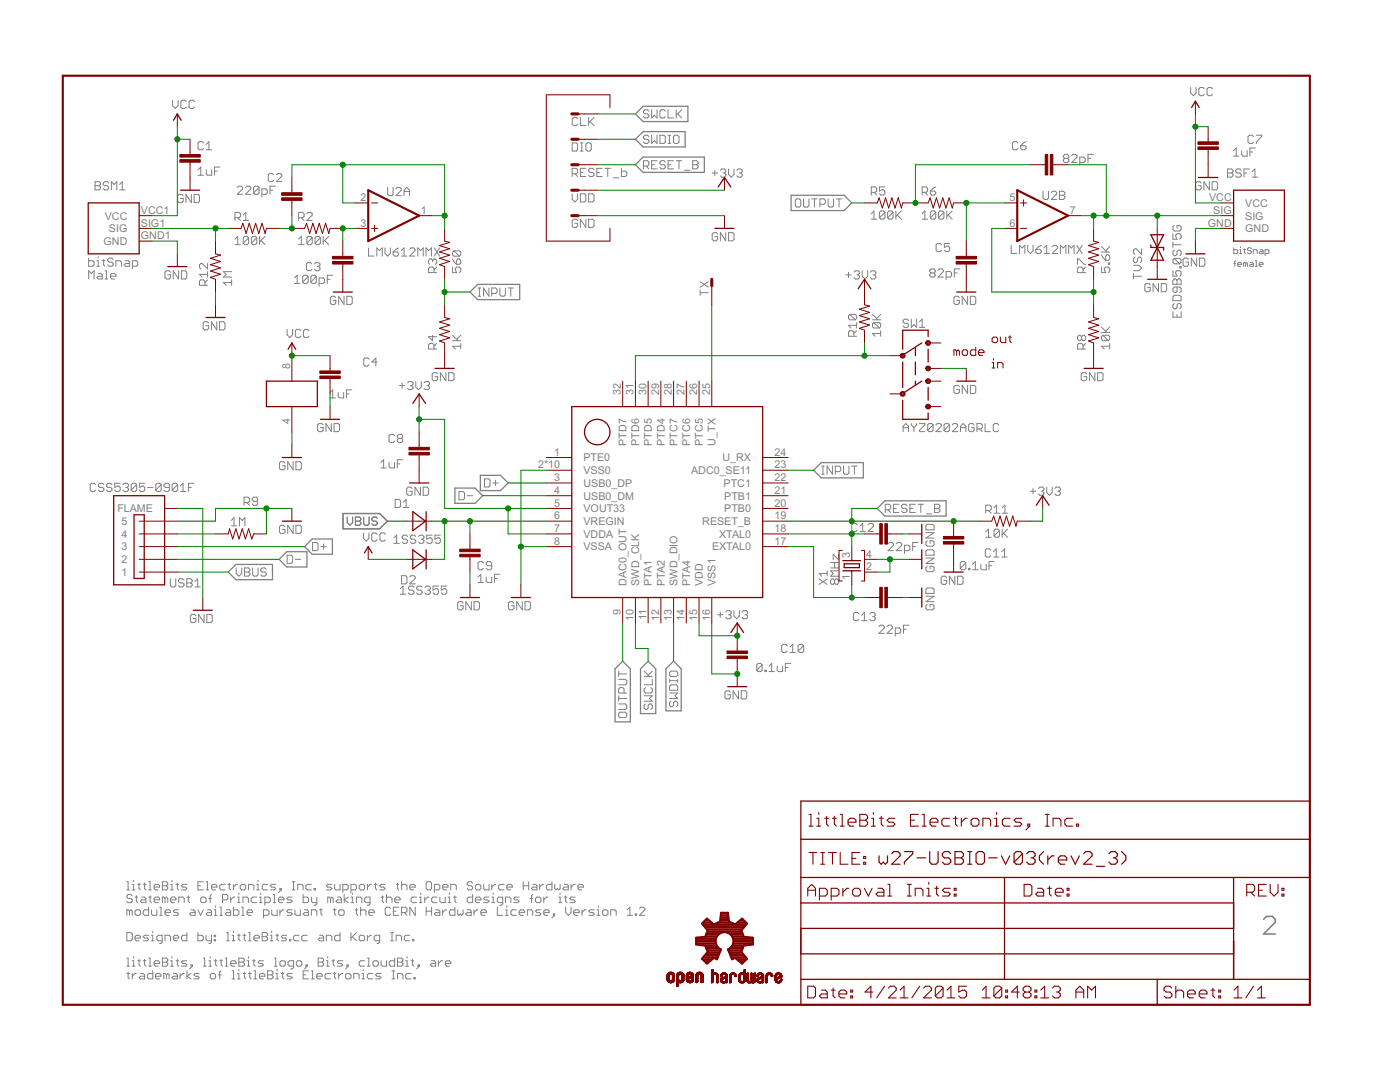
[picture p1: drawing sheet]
<svg xmlns="http://www.w3.org/2000/svg" width="279mm" height="216mm" viewBox="0 0 279 216" stroke-linecap="round" stroke-linejoin="round" font-family="sans-serif">
<defs><g id="words">
<g font-size="2.4" fill="#808080">
<text x="71.9" y="40.1">2</text>
<text x="201.5" y="40.1">5</text>
<text x="241.3" y="40.1">VCC</text>
<text x="248.5" y="41.3">VCC</text>
<text x="20.9" y="43.8">VCC</text>
<text x="21.7" y="46.3">SIG</text>
<text x="28.1" y="42.7">VCC1</text>
<text x="28.1" y="45.2">SIG1</text>
<text x="28.1" y="47.8">GND1</text>
<text x="71.9" y="45.2">3</text>
<text x="84" y="42.7">1</text>
<text x="201.5" y="45.2">6</text>
<text x="213.5" y="42.7">7</text>
<text x="241.1" y="45.2">GND</text>
<text x="242.1" y="42.7">SIG</text>
<text x="248.5" y="43.8">SIG</text>
<text x="248.5" y="46.3">GND</text>
<text x="20.7" y="48.9">GND</text>
<text x="57.9" y="73.7" transform="rotate(-90 57.9 73.7)">8</text>
<text x="123.9" y="78.8" transform="rotate(-90 123.9 78.8)">32</text>
<text x="126.5" y="78.8" transform="rotate(-90 126.5 78.8)">31</text>
<text x="129" y="78.8" transform="rotate(-90 129 78.8)">30</text>
<text x="131.5" y="78.8" transform="rotate(-90 131.5 78.8)">29</text>
<text x="134.1" y="78.8" transform="rotate(-90 134.1 78.8)">28</text>
<text x="136.6" y="78.8" transform="rotate(-90 136.6 78.8)">27</text>
<text x="139.2" y="78.8" transform="rotate(-90 139.2 78.8)">26</text>
<text x="141.7" y="78.8" transform="rotate(-90 141.7 78.8)">25</text>
<text x="57.9" y="84.7" transform="rotate(-90 57.9 84.7)">4</text>
<text x="125" y="88.9" transform="rotate(-90 125 88.9)">PTD7</text>
<text x="127.6" y="88.9" transform="rotate(-90 127.6 88.9)">PTD6</text>
<text x="130.1" y="88.9" transform="rotate(-90 130.1 88.9)">PTD5</text>
<text x="132.7" y="88.9" transform="rotate(-90 132.7 88.9)">PTD4</text>
<text x="135.2" y="88.9" transform="rotate(-90 135.2 88.9)">PTC7</text>
<text x="137.7" y="88.9" transform="rotate(-90 137.7 88.9)">PTC6</text>
<text x="140.3" y="88.9" transform="rotate(-90 140.3 88.9)">PTC5</text>
<text x="142.8" y="88.9" transform="rotate(-90 142.8 88.9)">U_TX</text>
<text x="107.4" y="93.5">2*10</text>
<text x="110.6" y="90.9">1</text>
<text x="116.5" y="92.1">PTE0</text>
<text x="116.5" y="94.6">VSS0</text>
<text x="137.9" y="94.6">ADC0_SE11</text>
<text x="144.2" y="92.1">U_RX</text>
<text x="154.5" y="93.5">23</text>
<text x="154.5" y="90.9">24</text>
<text x="110.6" y="98.6">4</text>
<text x="110.6" y="96">3</text>
<text x="110.6" y="101.1">5</text>
<text x="116.5" y="99.7">USB0_DM</text>
<text x="116.5" y="97.1">USB0_DP</text>
<text x="144.4" y="97.1">PTC1</text>
<text x="144.5" y="99.7">PTB1</text>
<text x="154.5" y="101.1">20</text>
<text x="154.5" y="98.6">21</text>
<text x="154.5" y="96">22</text>
<text x="23.4" y="102.2">FLAME</text>
<text x="24.2" y="107.3">4</text>
<text x="24.2" y="104.8">5</text>
<text x="110.6" y="106.2">7</text>
<text x="110.6" y="103.6">6</text>
<text x="116.5" y="107.3">VDDA</text>
<text x="116.5" y="102.2">VOUT33</text>
<text x="116.5" y="104.8">VREGIN</text>
<text x="140.2" y="104.8">RESET_B</text>
<text x="143.5" y="107.3">XTAL0</text>
<text x="144.5" y="102.2">PTB0</text>
<text x="154.5" y="103.6">19</text>
<text x="154.5" y="106.2">18</text>
<text x="24.2" y="112.4">2</text>
<text x="24.2" y="109.8">3</text>
<text x="110.6" y="108.7">8</text>
<text x="116.5" y="109.8">VSSA</text>
<text x="142.1" y="109.8">EXTAL0</text>
<text x="154.5" y="108.7">17</text>
<text x="169.6" y="111.3" transform="rotate(-90 169.6 111.3)">3</text>
<text x="172.9" y="113.8">2</text>
<text x="172.9" y="111.3">4</text>
<text x="24.2" y="114.9">1</text>
<text x="125" y="116.9" transform="rotate(-90 125 116.9)">DAC0_OUT</text>
<text x="127.6" y="116.9" transform="rotate(-90 127.6 116.9)">SWD_CLK</text>
<text x="130.1" y="116.9" transform="rotate(-90 130.1 116.9)">PTA1</text>
<text x="132.7" y="116.9" transform="rotate(-90 132.7 116.9)">PTA2</text>
<text x="135.2" y="116.9" transform="rotate(-90 135.2 116.9)">SWD_DIO</text>
<text x="137.7" y="116.9" transform="rotate(-90 137.7 116.9)">PTA4</text>
<text x="140.3" y="116.9" transform="rotate(-90 140.3 116.9)">VDD</text>
<text x="142.8" y="116.9" transform="rotate(-90 142.8 116.9)">VSS1</text>
<text x="169.6" y="115.7" transform="rotate(-90 169.6 115.7)">1</text>
<text x="123.9" y="122.7" transform="rotate(-90 123.9 122.7)">9</text>
<text x="126.5" y="123.9" transform="rotate(-90 126.5 123.9)">10</text>
<text x="129" y="123.8" transform="rotate(-90 129 123.8)">11</text>
<text x="131.5" y="123.9" transform="rotate(-90 131.5 123.9)">12</text>
<text x="134.1" y="123.9" transform="rotate(-90 134.1 123.9)">13</text>
<text x="136.6" y="123.9" transform="rotate(-90 136.6 123.9)">14</text>
<text x="139.2" y="123.9" transform="rotate(-90 139.2 123.9)">15</text>
<text x="141.7" y="123.9" transform="rotate(-90 141.7 123.9)">16</text>
</g>
</g></defs>
<path d="M252.2 183.5l.6-.6h1.1l.6 .6v.5l-2.3 2.4h2.3" fill="none" stroke="#808080" stroke-width=".32"/>
<g fill="none" stroke="#808080" stroke-width=".2">
<path d="M237.6 17.5v1l.6 .6 .5-.6v-1M240.3 17.7l-.2-.2h-.6l-.3 .2v1.1l.3 .3h.6l.2-.3M242 17.7l-.3-.2h-.5l-.3 .2v1.1l.3 .3h.5l.3-.3M19 36.3h.8l.2 .2v.3l-.2 .3 .2 .2v.3l-.2 .3h-.8zM19 37.1h.8M21.7 36.5l-.3-.2h-.5l-.3 .2v.3l.3 .3h.5l.3 .2v.3l-.3 .3h-.5l-.3-.3M22.2 37.9v-1.6l.6 .5 .5-.5v1.6M23.9 37.9h1.1M23.9 36.8l.5-.5v1.6M34.4 20v1.1l.6 .5 .5-.5v-1.1M36.6 39.1l-.3-.3h-.6l-.2 .3v1.1l.2 .2h.6l.3-.2v-.6h-.6M37.2 20.3l-.3-.3h-.5l-.3 .3v1.1l.3 .2h.5l.3-.2"/>
<path d="M38.2 38.8v1.6l-1.1-1.6v1.6M38.7 38.8h.9l.2 .3v1.1l-.2 .2h-.9zM38.8 20.3l-.3-.3h-.5l-.3 .3v1.1l.3 .2h.5l.3-.2M39.5 33.9l.6-.6v1.7M39.5 35h1.1M40.6 28.5l-.3-.2h-.5l-.3 .2v1.1l.3 .3h.5l.3-.3M41.2 33.9v.8l.2 .3h.8v-1.1M41.2 29.9h1M41.2 28.8l.5-.5v1.6M42.8 34.1h.5M43.9 33.3h-1.1v1.7M47.3 37.4l.3-.3h.6l.2 .3v.3l-1.1 1.1h1.1"/>
<path d="M49 37.4l.3-.3h.5l.3 .3v.3l-1.1 1.1h1.1M51.7 37.4l-.3-.3h-.5l-.3 .3v1.1M51.7 37.4v1.1l-.3 .3h-.5l-.3-.3M51.7 37.4l-1.1 1.1M52.3 38.8h.8l.2-.3v-.5l-.2-.3h-.8v1.6M53.9 38h.5M54.6 34.9l-.3-.3h-.5l-.3 .3v1.1l.3 .2h.5l.3-.2M55 37.1h-1.1v1.7M55.2 34.9l.2-.3h.6l.2 .3v.3l-1 1h1M77.4 37.4v1.4l.2 .2h.6l.2-.2v-1.4M79 37.7l.3-.3h.5l.3 .3v.3l-1.1 1h1.1M80.6 39v-1l.6-.6 .5 .6v1"/>
<path d="M80.6 38.2h1.1M114.2 28.5h.8l.3 .3v1.1l-.3 .2h-.8zM114.2 34.7h.8l.3-.3v-.5l-.3-.3h-.8v1.6M114.2 38.7v1.1l.5 .5 .6-.5v-1.1M114.7 34.7l.6 .5M115.3 23.7l-.3-.3h-.5l-.3 .3v1.1l.3 .3h.5l.3-.3M115.8 23.4v1.7h1.1M115.8 38.7h.8l.3 .2v1.1l-.3 .3h-.8zM115.8 30.1h.6M115.8 28.5h.6M115.8 34.4h.6M116.1 28.5v1.6"/>
<path d="M116.9 33.6h-1.1v1.6h1.1M116.9 28.8l.3-.3h.5l.3 .3v1.1l-.3 .2h-.5l-.3-.2zM117.5 23.4v1.7M117.5 38.7h.8l.3 .2v1.1l-.3 .3h-.8zM117.7 24.2l.9 .9M118.6 33.9l-.3-.3h-.6l-.2 .3v.2l.2 .3h.6l.3 .3v.2l-.3 .3h-.6l-.2-.3M118.6 23.4l-1.1 1.1M119.1 34.4h.6M120.2 33.6h-1.1v1.6h1.1M120.7 33.6h1.1M121.3 33.6v1.6M122.4 35.5h1.1"/>
<path d="M124 33.6v1.6h.8l.3-.3v-.5l-.3-.3h-.8M128.4 33.1h.8l.3-.2v-.6l-.3-.2h-.8v1.6M128.9 33.1l.6 .6M129.5 27.3l-.3-.3h-.5l-.3 .3v.2l.3 .3h.5l.3 .3v.2l-.3 .3h-.5l-.3-.3M129.5 22.2l-.3-.3h-.5l-.3 .3v.3l.3 .2h.5l.3 .3v.3l-.3 .2h-.5l-.3-.2M130 21.9v1.6l.6-.5 .5 .5v-1.6M130 27v1.6l.6-.5 .5 .5v-1.6M130 32.9h.6M131.1 32.1h-1.1v1.6h1.1M131.7 27h.8l.3 .3v1l-.3 .3h-.8zM132.8 22.2l-.3-.3h-.5l-.3 .3v1.1l.3 .2h.5l.3-.2M132.8 32.3l-.3-.2h-.5l-.3 .2v.3l.3 .3h.5l.3 .2v.3l-.3 .3h-.5l-.3-.3"/>
<path d="M133.3 27h.6M133.3 28.6h.6M133.3 21.9v1.6h1.1M133.3 32.9h.6M133.6 27v1.6M134.4 32.1h-1.1v1.6h1.1M134.7 27h.5l.3 .3v1l-.3 .3h-.5l-.3-.3v-1zM135 21.9v1.6M135 32.1h1M135.2 22.7l.8 .8M135.5 32.1v1.6M136 21.9l-1 1.1"/>
<path d="M136.6 34h1.1M138.2 32.1h.8l.3 .2v.3l-.3 .3 .3 .2v.3l-.3 .3h-.8zM138.2 32.9h.8M142.1 34.5h1.1M142.7 34v1.1M143.8 34l.2-.3h.6l.2 .3v.3l-.2 .2M144.3 34.5h.3M144.6 34.5l.2 .3v.3l-.2 .2h-.6l-.2-.2M145.4 33.7v1.1l.5 .5 .6-.5v-1.1M147 34l.3-.3h.5l.3 .3v.3l-.3 .2M147.6 34.5h.2M147.8 34.5l.3 .3v.3l-.3 .2h-.5l-.3-.2"/>
<path d="M159 39.7h.5l.3 .3v1l-.3 .3h-.5l-.3-.3v-1zM160.4 39.7v1.3l.2 .3h.6l.2-.3v-1.3M162 39.7h1.1M162.5 39.7v1.6M165.3 39.7v1.3l.2 .3h.6l.2-.3v-1.3M166.9 39.7h1.1M167.4 39.7v1.6M173.9 38.4h.8l.3-.3v-.5l-.3-.3h-.8v1.6M174.4 38.4l.6 .5M176.6 37.3h-1.1v.8l.6-.3h.2l.3 .3v.6l-.3 .2h-.5l-.3-.2M184 38.4h.8l.3-.3v-.5l-.3-.3h-.8v1.6M184.6 38.4l.5 .5"/>
<path d="M185.7 38.1h.8l.3 .3v.3l-.3 .2h-.6l-.2-.2zM186.8 37.3l-.6 .3-.5 .5M203.2 28.5l-.3-.2h-.6l-.2 .2v1.1l.2 .3h.6l.3-.3M203.7 29.1h.8l.3 .2v.3l-.3 .3h-.5l-.3-.3zM204.8 28.3l-.6 .2-.5 .6M208.2 38.2v1.3l.2 .3h.6l.3-.3v-1.3M209.8 38.4l.3-.2h.5l.3 .2v.3l-1.1 1.1h1.1M211.4 38.2h.8l.3 .2v.3l-.3 .3 .3 .2v.3l-.3 .3h-.8zM211.4 39h.8M212.5 31.6l-.3 .3v.3l.3 .2h.5l.3-.2v-.3l-.3-.3M212.5 31.6l-.3-.3v-.2l.3-.3h.5l.3 .3v.2l-.3 .3M212.5 31.6h.5"/>
<path d="M213.9 31.1l.2-.3h.6l.2 .3v.2l-1 1.1h1M215.5 32.4h.8l.3-.2v-.6l-.3-.3h-.8v1.7M217.1 31.6h.6M218.2 30.8h-1.1v1.6M239.7 36.5l-.2-.2h-.6l-.3 .2v1.1l.3 .3h.6l.2-.3v-.5h-.5M241.4 36.3v1.6l-1.1-1.6v1.6M241.9 36.3h.8l.3 .2v1.1l-.3 .3h-.8zM245 34.5h.8M245 33.7h.8l.3 .3v.3l-.3 .2 .3 .3v.3l-.3 .2h-.8zM246.2 30.1l.5-.6v1.7M246.2 31.2h1M247.7 34l-.3-.3h-.5l-.3 .3v.3l.3 .2h.5l.3 .3v.3l-.3 .2h-.5l-.3-.2"/>
<path d="M247.8 30.1v.8l.3 .3h.8v-1.1M248.3 34.5h.5M249.3 33.7h-1v1.6M249.4 30.3h.6M249.9 35.3h1.1M249.9 34.3l.5-.6v1.6M250.2 27.3l-.3-.3h-.6l-.2 .3v1l.2 .3h.6l.3-.3M250.5 29.5h-1.1v1.7M250.7 27h1.1v.3l-1.1 1v.3M17.7 51.5v1.6h.8l.3-.2v-.6l-.3-.3h-.8M17.7 55.7v-1.7l.5 .6 .6-.6v1.7M19.3 53.1h.6"/>
<path d="M19.3 52h.3v1.1M19.6 54.6h.5l.3 .2v.9h-.8l-.3-.3 .3-.3h.8M19.6 51.2v.3M20.4 52h.6M20.7 51.8v1.1l.3 .2M21 54h.2v1.7M21 55.7h.5M22.1 55.1h1v-.3l-.2-.2h-.6l-.2 .2v.6l.2 .3h.6M22.6 51.8l-.3-.3h-.5l-.3 .3v.2l.3 .3h.5l.3 .3v.3l-.3 .2h-.5l-.3-.2M23.1 53.1v-1.1h.9l.2 .3v.8M25 52h.6l.3 .3v.8h-.9l-.2-.2 .2-.3h.9M26.4 53.1h.8l.3-.2v-.6l-.3-.3h-.8v1.7"/>
<path d="M34 54.3l-.3-.3h-.5l-.3 .3v1.1l.3 .3h.5l.3-.3v-.6h-.5M35.6 54v1.7l-1-1.7v1.7M36.2 54h.8l.3 .3v1.1l-.3 .3h-.8zM40.9 56.9v-.8l-.3-.3h-.5l-.3 .3v.8h1.6M41.4 52.6v1.1l-1.1-1.1h-.2l-.3 .3v.5l.3 .3M41.4 54.2v1.1M41.4 55.8l-.5 .6M41.4 54.8h-1.6l.5 .5M46.2 54.2h-1.6l.5 .6-.5 .5h1.6M46.2 56.4h-1.6l.5 .5M46.2 55.8v1.1M46.9 47.7l.5-.5v1.6"/>
<path d="M46.9 48.8h1.1M46.9 43.5h.8l.3-.3v-.5l-.3-.3h-.8v1.6M47.4 43.5l.6 .5M48.5 42.9l.6-.5v1.6M48.5 44h1.1M49.6 47.5v1l-.3 .3h-.5l-.3-.3M49.6 47.5l-.3-.3h-.5l-.3 .3v1M49.6 47.5l-1.1 1M51.2 47.5l-.2-.3h-.6l-.2 .3v1M51.2 47.5v1l-.2 .3h-.6l-.2-.3M51.2 47.5l-1 1M51.8 47.2v1.6"/>
<path d="M52.1 48l.8 .8M52.9 47.2l-1.1 1.1M58.8 55.5l.5-.6v1.7M58.8 56.6h1.1M59.6 48.8h1.1M59.6 47.7l.5-.5v1.6M59.6 43.5h.8l.3-.3v-.5l-.3-.3h-.8v1.6M60.1 43.5l.6 .5M61.2 42.7l.3-.3h.5l.3 .3v.2l-1.1 1.1h1.1M61.5 55.2v1.1l-.3 .3h-.5l-.3-.3M61.5 55.2l-.3-.3h-.5l-.3 .3v1.1M61.5 55.2l-1.1 1.1"/>
<path d="M62.2 52.7l-.2-.3h-.6l-.2 .3v1l.2 .3h.6l.2-.3M62.3 47.5v1l-.3 .3h-.5l-.3-.3M62.3 47.5l-.3-.3h-.5l-.3 .3v1M62.3 47.5l-1.1 1M62.8 52.7l.3-.3h.5l.3 .3v.2l-.3 .3M63.1 55.2v1.1l-.2 .3h-.6l-.3-.3M63.1 55.2l-.2-.3h-.6l-.3 .3v1.1M63.1 55.2l-1.1 1.1M63.3 53.2h.3M63.6 53.2l.3 .3v.2l-.3 .3h-.5l-.3-.3M63.7 56.6h.8l.3-.3v-.6l-.3-.2h-.8v1.6M63.9 47.5v1l-.2 .3h-.6l-.2-.3"/>
<path d="M63.9 47.5l-.2-.3h-.6l-.2 .3v1M63.9 47.5l-1 1M64.5 47.2v1.6M64.8 48l.8 .8M65.3 55.7h.6M65.6 47.2l-1.1 1.1M66.4 54.9h-1.1v1.7M67 59.4l-.2-.3h-.6l-.3 .3v1.1l.3 .2h.6l.2-.2v-.6h-.5M68.7 59.1v1.6l-1.1-1.6v1.6M69.2 59.1h.8l.3 .3v1.1l-.3 .2h-.8zM73.6 49.5v1.6h1M75.2 51.1v-1.6l.5 .5 .6-.5v1.6"/>
<path d="M76.8 49.5v1l.6 .6 .5-.6v-1M78.5 50.3h.8l.2 .2v.3l-.2 .3h-.6l-.2-.3zM79.5 49.5l-1 .8M80.1 51.1h1.1M80.1 50l.5-.5v1.6M81.7 49.7l.3-.2h.5l.3 .2v.3l-1.1 1.1h1.1M83.4 51.1v-1.6l.5 .5 .6-.5v1.6M85 51.1v-1.6l.6 .5 .5-.5v1.6M86.3 51.9l-.2-.2h-.3l-.3 .2v.6l.3 .2M86.3 51.9l.3-.2h.3l.2 .2v.6l-.2 .2M86.3 51.9v.3M86.6 54.4v-.8l-.3-.3h-.5l-.3 .3v.8h1.6"/>
<path d="M86.7 49.5l1 1.6M87.1 53.3l-.5 .5M87.7 49.5l-1 1.6M90.3 53.3v1.1h.8l-.2-.6v-.2l.2-.3h.6l.2 .3v.5l-.2 .3M90.3 51.7l.3 .5 .5 .5M90.6 50h1.1l.2 .3v.5l-.2 .3M90.6 50l-.3 .3v.5l.3 .3h1.1M90.6 50l1.1 1.1M91.1 51.9l.3-.2h.3l.2 .2v.6l-.2 .2h-.6zM95.4 59.1h.5M95.4 57.5h.5M95.7 57.5v1.6"/>
<path d="M97.6 57.5v1.6l-1.1-1.6v1.6M98.1 58.5h.8l.3-.2v-.6l-.3-.2h-.8v1.6M99.8 57.5v1.3l.2 .3h.6l.3-.3v-1.3M101.4 57.5h1.1M101.9 57.5v1.6M115.3 44l-.3-.2h-.5l-.3 .2v1.1l.3 .3h.5l.3-.3v-.5h-.6M116.9 43.8v1.6l-1.1-1.6v1.6M117.5 43.8h.8l.3 .2v1.1l-.3 .3h-.8zM139.7 58.4h1.7M139.7 57.8v1.1M139.7 56.2l1.7 1.1M141.4 56.2l-1.7 1.1"/>
<path d="M143.2 46.7l-.3-.3h-.5l-.3 .3v1.1l.3 .2h.5l.3-.2v-.6h-.5M144.8 46.4v1.6l-1-1.6v1.6M145.4 46.4h.8l.3 .3v1.1l-.3 .2h-.8zM163.6 40.8h.8l.3-.3v-.5l-.3-.3h-.8v1.6M168.8 54.8h1.1M169.3 54.3v1.1M170.4 54.3l.3-.3h.5l.3 .3v.3l-.3 .2M171 54.8h.2M171.2 54.8l.3 .3v.3l-.3 .3h-.5l-.3-.3M172.1 54v1.1l.5 .6 .6-.6v-1.1M173.7 54.3l.3-.3h.5l.3 .3v.3l-.3 .2M173.9 42.7l.5-.6v1.6"/>
<path d="M173.9 43.7h1.1M174.2 54.8h.3M174.5 54.8l.3 .3v.3l-.3 .3h-.5l-.3-.3M176.6 42.4v1.1l-.3 .2h-.5l-.3-.2M176.6 42.4l-.3-.3h-.5l-.3 .3v1.1M176.6 42.4l-1.1 1.1M178.2 42.4v1.1l-.2 .2h-.6l-.3-.2M178.2 42.4l-.2-.3h-.6l-.3 .3v1.1M178.2 42.4l-1.1 1.1M178.8 42.1v1.6M179 42.9l.9 .8M179.9 42.1l-1.1 1.1"/>
<path d="M184 43.7h1.1M184 42.7l.6-.6v1.6M185.8 54.5l-.3-.3v-.3l.3-.2h.6l.2 .2v.3l-.2 .3M185.8 54.5l-.3 .2v.3l.3 .3h.6l.2-.3v-.3l-.2-.2M185.8 54.5h.6M186.8 42.4v1.1l-.3 .2h-.6l-.2-.2M186.8 42.4l-.3-.3h-.6l-.2 .3v1.1M186.8 42.4l-1.1 1.1M187.2 53.9l.3-.2h.5l.3 .2v.3l-1.1 1.1h1.1M187.9 48.9l-.3-.3h-.5l-.3 .3v1l.3 .3h.5l.3-.3M188.4 42.4v1.1l-.3 .2h-.5l-.3-.2M188.4 42.4l-.3-.3h-.5l-.3 .3v1.1"/>
<path d="M188.4 42.4l-1.1 1.1M188.8 55.3h.9l.2-.3v-.5l-.2-.3h-.9v1.6M189 42.1v1.6M189.2 42.9l.8 .8M189.5 48.6h-1v.8l.5-.3h.3l.2 .3v.5l-.2 .3h-.6l-.2-.3M190 42.1l-1 1.1M190.5 54.5h.5M191.5 59.4l-.3-.3h-.6l-.2 .3v1.1l.2 .2h.6l.3-.2v-.6h-.6M191.6 53.7h-1.1v1.6M193.1 59.1v1.6l-1.1-1.6v1.6M193.7 59.1h.8l.2 .3v1.1l-.2 .2h-.8zM201.8 49v1.6h1.1"/>
<path d="M203.5 50.6v-1.6l.5 .5 .5-.5v1.6M205.1 49v1l.5 .6 .6-.6v-1M206.7 49.8h.8l.3 .2v.3l-.3 .3h-.5l-.3-.3zM207.8 49l-.5 .2-.6 .6M208.4 50.6h1M208.4 49.5l.5-.5v1.6M210 49.2l.3-.2h.5l.3 .2v.3l-1.1 1.1h1.1M211.6 50.6v-1.6l.6 .5 .5-.5v1.6M213.3 50.6v-1.6l.5 .5 .6-.5v1.6M214.9 49l1.1 1.6M215 52.7v-1h.3l1.1 1h.3M216 49l-1.1 1.6"/>
<path d="M216.1 54.4v-.8l-.2-.3h-.6l-.3 .3v.8h1.7M216.7 53.3l-.6 .5M219.8 50.3h1.7M219.8 53.3v1.1h.9l-.3-.8 .3-.3h.5l.3 .3v.5l-.3 .3M219.8 50.8l.3 .6 .6 .5M219.8 49.2l1.1 1.1M220.9 50.8h.3l.3 .3v.6l-.3 .2h-.5v-.8zM221.2 52.5h.3v.2h-.3zM221.5 49.2l-.8 .8M226.2 52.9h1.1l.5 .6-.5 .5h-1.1M226.2 55.1h1.6M226.2 54.6v1.1"/>
<path d="M226.5 51.3l-.3 .3v.5l.3 .3h.3l.2-.3v-.5l.3-.3h.3l.2 .3v.5l-.2 .3M227.8 49.7v1.1l-1-1.1h-.3l-.3 .2v.6l.3 .3M229.6 56.9l-.3-.3h-.6l-.2 .3v1l.2 .3h.6l.3-.3v-.5h-.6M231.2 56.6v1.6l-1.1-1.6v1.6M231.8 56.6h.8l.2 .3v1l-.2 .3h-.8zM234.1 54v1.1h.8l-.3-.6v-.2l.3-.3h.5l.3 .3v.5l-.3 .3M234.1 46.7v1h.8l-.3-.5v-.3l.3-.2h.5l.3 .2v.6l-.3 .2M234.1 48.3v1.1M234.1 55.9l.3-.3h.2l.3 .3 .3-.3h.2l.3 .3v.8h-1.6zM234.1 59.2l.3-.3h1l.3 .3v.8h-1.6zM234.1 48.8h1.6M234.4 45l-.3 .3v.5l.3 .3h1l.3-.3v-.5l-.3-.3h-.5v.6"/>
<path d="M234.4 49.9l-.3 .3v.5l.3 .3h.2l.3-.3v-.5l.3-.3h.2l.3 .3v.5l-.3 .3M234.4 51.6l-.3 .2v.6l.3 .2h1M234.4 51.6h1l.3 .2v.6l-.3 .2M234.4 51.6l1 1M234.9 57.3v.8l-.3 .3h-.2l-.3-.3v-.5l.3-.3h1l.3 .3v.5l-.3 .3M234.9 55.9v.8M235.4 53.2h.3v.3h-.3zM237.2 51.8l-.3-.3h-.5l-.3 .3v1.1l.3 .2h.5l.3-.2v-.6h-.6M238.8 51.5v1.6l-1.1-1.6v1.6M239.4 51.5h.8l.3 .3v1.1l-.3 .2h-.8zM246.2 49.4v1.2h.6l.2-.2v-.4l-.2-.2h-.6M246.2 52.6h.4"/>
<path d="M246.6 52l-.2 .2v.9M247 52.7h.8l-.2-.3h-.4l-.2 .2v.4l.2 .1h.4M247.4 50.6h.4M247.4 49.8h.2v.8M247.6 49.2v.2M248.2 49.8h.4M248.4 49.6v.8l.2 .2M248.6 52.6l-.4-.2v.7M248.6 52.6l.2-.2 .2 .2v.5M248.6 52.6v.5M249.5 52.4h.4l.2 .2v.5h-.6l-.2-.1 .2-.3h.6M249.7 49.6l-.2-.2h-.3l-.2 .4 .2 .2h.3l.2 .4-.2 .2h-.3l-.2-.2"/>
<path d="M250.1 50.6v-.8h.6l.2 .2v.6M250.5 53.1h.4M250.5 52h.2v1.1M251.3 52.7h.8l-.2-.3h-.4l-.2 .2v.4l.2 .1h.4M251.5 49.8h.4l.2 .2v.6h-.6l-.2-.2 .2-.2h.6M252.5 50.6h.5l.2-.2v-.4l-.2-.2h-.5v1.2M41.6 64.5l-.2-.3h-.6l-.3 .3v1.1l.3 .2h.6l.2-.2v-.6h-.5M43.3 64.2v1.6l-1.1-1.6v1.6M43.8 64.2h.8l.3 .3v1.1l-.3 .2h-.8zM57.3 65.7v1.1l.5 .6 .6-.6v-1.1M60 66l-.2-.3h-.6l-.3 .3v1.1l.3 .3h.6l.2-.3M61.7 66l-.3-.3h-.5l-.3 .3v1.1l.3 .3h.5l.3-.3"/>
<path d="M65.8 78.3l.6-.5v1.6M65.8 79.4h1.1M67.5 78.3v.8l.3 .3h.8v-1.1M69.1 78.6h.6M70.2 77.8h-1.1v1.6M73.7 71.7l-.3-.3h-.6l-.2 .3v1.1l.2 .2h.6l.3-.2M75.3 72.2h-1.1l.8-.8v1.6M79.7 76.9h1.1M80.2 76.4v1.1M81.3 76.4l.3-.3h.6l.2 .3v.3l-.2 .2M81.9 76.9h.3M82.2 76.9l.2 .3v.3l-.2 .2h-.6l-.3-.2"/>
<path d="M83 76.1v1.1l.5 .5 .6-.5v-1.1M84.6 76.4l.3-.3h.5l.3 .3v.3l-.3 .2M85.2 76.9h.2M85.4 76.9l.3 .3v.3l-.3 .2h-.5l-.3-.2M86.3 66.9v1.1l-.8-.8h1.6M86.6 69.6v-.8l-.3-.3h-.5l-.3 .3v.8h1.6M87.1 68.5l-.5 .6M87.3 74.6l-.2-.2h-.6l-.2 .2v1.1l.2 .3h.6l.2-.3v-.5h-.5M89 74.4v1.6l-1.1-1.6v1.6M89.5 74.4h.8l.3 .2v1.1l-.3 .3h-.8zM90.3 68h1.6M90.3 66.9l1.1 1.1"/>
<path d="M91.9 69.1h-1.6l.6 .5M91.9 68.5v1.1M91.9 66.9l-.8 .8M169.6 62.7l-.3 .3v.5l.3 .3h1.1M169.6 62.7h1.1l.3 .3v.5l-.3 .3M169.6 62.7l1.1 1.1M170.4 67.1v-.8l-.3-.3h-.5l-.3 .3v.8h1.7M171 66l-.6 .5M171 64.9h-1.7l.6 .5M171 64.4v1M174.1 63.8h1.6M174.1 62.7l1.1 1.1"/>
<path d="M174.4 64.4h1.1l.2 .2v.6l-.2 .2M174.4 64.4l-.3 .2v.6l.3 .2h1.1M174.4 64.4l1.1 1M175.7 66.5h-1.6l.6 .6M175.7 66v1.1M175.7 62.7l-.8 .8M181.3 64l-.3-.3h-.5l-.3 .3v.2l.3 .3h.5l.3 .3v.2l-.3 .3h-.5l-.3-.3M181.9 63.7v1.6l.5-.5 .5 .5v-1.6M183.5 64.2l.5-.5v1.6M183.5 65.3h1.1M191.5 77.2l-.3-.3h-.6l-.2 .3v1.1l.2 .2h.6l.3-.2v-.6h-.6M193.1 76.9v1.6l-1.1-1.6v1.6"/>
<path d="M193.7 76.9h.8l.2 .3v1.1l-.2 .2h-.8zM215.9 67.2l-.3-.3h-.3l-.3 .3v.5l.3 .3h.3l.3-.3M215.9 67.2l.2-.3h.3l.3 .3v.5l-.3 .3h-.3l-.2-.3M215.9 67.2v.5M216.1 69.6v-.8l-.2-.3h-.6l-.3 .3v.8h1.7M216.7 68.5l-.6 .6M216.9 74.6l-.3-.2h-.6l-.2 .2v1.1l.2 .3h.6l.3-.3v-.5h-.6M218.5 74.4v1.6l-1.1-1.6v1.6M219.1 74.4h.8l.2 .2v1.1l-.2 .3h-.8zM219.8 65.3l1.1 1.1M219.8 66.4h1.7M220.1 66.9l-.3 .3v.5l.3 .3h1.1"/>
<path d="M220.1 66.9h1.1l.3 .3v.5l-.3 .3M220.1 66.9l1.1 1.1M221.5 69.1h-1.7l.6 .5M221.5 68.5v1.1M221.5 65.3l-.8 .8M234.1 62.2v1.1h1.6v-1.1M234.4 60.6l-.3 .2v.6l.3 .2h.2l.3-.2v-.6l.3-.2h.2l.3 .2v.6l-.3 .2M234.9 62.7v.6M19.1 96.7l-.3-.3h-.5l-.3 .3v1.1l.3 .3h.5l.3-.3M20.7 96.7l-.3-.3h-.5l-.3 .3v.3l.3 .3h.5l.3 .2v.3l-.3 .3h-.5l-.3-.3M22.4 96.7l-.3-.3h-.6l-.2 .3v.3l.2 .3h.6l.3 .2v.3l-.3 .3h-.6l-.2-.3M24 96.4h-1.1v.9l.8-.3 .3 .3v.5l-.3 .3h-.5l-.3-.3"/>
<path d="M24.5 96.7l.3-.3h.6l.2 .3v.3l-.2 .3M25.1 97.3h.3M25.4 97.3l.2 .2v.3l-.2 .3h-.6l-.3-.3M27.3 96.7l-.3-.3h-.5l-.3 .3v1.1M27.3 96.7v1.1l-.3 .3h-.5l-.3-.3M27.3 96.7l-1.1 1.1M28.9 96.4h-1.1v.9l.6-.3h.2l.3 .3v.5l-.3 .3h-.5l-.3-.3M29.4 97.3h1.1M32.2 96.7l-.3-.3h-.5l-.3 .3v1.1M32.2 96.7v1.1l-.3 .3h-.5l-.3-.3M32.2 96.7l-1.1 1.1M33.8 97.3h-.8l-.3-.3v-.3l.3-.3h.5l.3 .3v1.1l-.3 .3h-.5l-.3-.3"/>
<path d="M35.5 96.7v1.1l-.3 .3h-.6l-.2-.3M35.5 96.7l-.3-.3h-.6l-.2 .3v1.1M35.5 96.7l-1.1 1.1M36 98.1h1.1M36 97l.5-.6v1.7M37.6 97.3h.6M38.7 96.4h-1.1v1.7M56.9 92.4l-.3-.3h-.6l-.2 .3v1.1l.2 .2h.6l.3-.2v-.6h-.6M58.5 92.1v1.6l-1.1-1.6v1.6M59.1 92.1h.8l.2 .3v1.1l-.2 .2h-.8zM64.5 84.8l-.3-.3h-.5l-.3 .3v1.1l.3 .2h.5l.3-.2v-.6h-.6M66.1 84.5v1.6l-1.1-1.6v1.6"/>
<path d="M66.7 84.5h.8l.3 .3v1.1l-.3 .2h-.8zM76 92.3l.6-.6v1.7M76 93.4h1.1M77.6 92.3v.8l.3 .3h.8v-1.1M78.7 86.9l-.2-.2h-.6l-.3 .2v1.1l.3 .3h.6l.2-.3M78.9 99.7h.8l.2 .2v1.1l-.2 .3h-.8zM79.3 92.6h.5M79.6 87.5l-.3-.3v-.3l.3-.2h.5l.3 .2v.3l-.3 .3M79.6 87.5l-.3 .3v.2l.3 .3h.5l.3-.3v-.2l-.3-.3M79.6 87.5h.5M80.4 91.7h-1.1v1.7M82.3 97.5l-.3-.3h-.6l-.2 .3v1.1l.2 .2h.6l.3-.2v-.6h-.6"/>
<path d="M83.9 97.2v1.6l-1.1-1.6v1.6M84.5 97.2h.8l.2 .3v1.1l-.2 .2h-.8zM91.6 98.1h.8l.3 .3v1l-.3 .3h-.8zM93.3 98.9h1M96.7 95.5h.8l.3 .3v1.1l-.3 .3h-.8zM98.3 96.4h1.1M98.9 95.8v1.1M164 94.6h.5M164 93h.5M164.2 93v1.6M166.1 93v1.6l-1-1.6v1.6M166.7 94.1h.8l.3-.3v-.5l-.3-.3h-.8v1.6"/>
<path d="M168.3 93v1.4l.3 .2h.5l.3-.2v-1.4M170 93h1M170.5 93v1.6M180.2 85.3h1.1M180.2 86.1v-1.1l.6-.5 .5 .5v1.1M181.9 84.5v.3l.5 .5M182.4 85.3v.8M182.9 84.5v.3l-.5 .5M183.5 84.5h1.1v.3l-1.1 1.1v.2h1.1M186.2 84.8l-.3-.3h-.5l-.3 .3v1.1M186.2 84.8v1.1l-.3 .2h-.5l-.3-.2M186.2 84.8l-1.1 1.1"/>
<path d="M186.8 84.8l.2-.3h.6l.3 .3v.2l-1.1 1.1h1.1M189.5 84.8l-.3-.3h-.5l-.3 .3v1.1M189.5 84.8v1.1l-.3 .2h-.5l-.3-.2M189.5 84.8l-1.1 1.1M190.1 84.8l.2-.3h.6l.2 .3v.2l-1 1.1h1M191.7 85.3h1.1M191.7 86.1v-1.1l.5-.5 .6 .5v1.1M194.4 84.8l-.3-.3h-.5l-.3 .3v1.1l.3 .2h.5l.3-.2v-.6h-.5M195 85.6h.8l.2-.3v-.5l-.2-.3h-.8v1.6M195.5 85.6l.5 .5M196.6 84.5v1.6h1.1M199.3 84.8l-.2-.3h-.6l-.3 .3v1.1l.3 .2h.6l.2-.2"/>
<path d="M205.6 98h1.1M206.2 97.5v1.1M207.3 97.5l.2-.3h.6l.2 .3v.2l-.2 .3M207.8 98h.3M208.1 98l.2 .3v.3l-.2 .2h-.6l-.2-.2M208.9 97.2v1.1l.5 .5 .6-.5v-1.1M210.5 97.5l.3-.3h.5l.3 .3v.2l-.3 .3M211.1 98h.2M211.3 98l.3 .3v.3l-.3 .2h-.5l-.3-.2M34 115.5v1.3l.3 .3h.5l.3-.3v-1.3M36.7 115.8l-.3-.3h-.5l-.3 .3v.2l.3 .3h.5l.3 .3v.2l-.3 .3h-.5l-.3-.3M37.3 115.5h.8l.3 .3v.2l-.3 .3 .3 .3v.2l-.3 .3h-.8z"/>
<path d="M37.3 116.3h.8M38.9 117.1h1.1M38.9 116l.6-.5v1.6M46.2 103.8l.5-.5v1.6M46.2 104.9h1M47.1 113.3v1.1l.6 .6 .5-.6v-1.1M47.8 104.9v-1.6l.5 .5 .6-.5v1.6M48.7 100.3h.8l.3-.3v-.5l-.3-.3h-.8v1.6M48.8 113.3h.8l.3 .3v.3l-.3 .3 .3 .2v.3l-.3 .3h-.8zM48.8 114.2h.8M49.2 100.3l.6 .5M50.4 113.3v1.4l.3 .3h.5l.3-.3v-1.4"/>
<path d="M51.4 100h-.8l-.3-.2v-.3l.3-.3h.5l.3 .3v1.1l-.3 .2h-.5l-.3-.2M53.1 113.6l-.2-.3h-.6l-.3 .3v.3l.3 .3h.6l.2 .2v.3l-.2 .3h-.6l-.3-.3M56.9 105.1l-.3-.3h-.6l-.2 .3v1.1l.2 .2h.6l.3-.2v-.6h-.6M57.3 110.8h.8l.3 .3v1l-.3 .3h-.8zM58.5 104.8v1.6l-1.1-1.6v1.6M58.9 111.6h1.1M59.1 104.8h.8l.2 .3v1.1l-.2 .2h-.8zM62.4 108.2h.8l.3 .3v1.1l-.3 .3h-.8zM64 109.1h1.1M64.6 108.5v1.1M69.3 103.2v1.1l.5 .5 .6-.5v-1.1M70.9 103.2h.9l.2 .2v.3l-.2 .3 .2 .3v.2l-.2 .3h-.9z"/>
<path d="M70.9 104h.9M72.5 106.3v1.1l.6 .6 .5-.6v-1.1M72.6 103.2v1.3l.2 .3h.6l.3-.3v-1.3M75.3 106.6l-.3-.3h-.6l-.2 .3v1.1l.2 .3h.6l.3-.3M75.3 103.4l-.3-.2h-.5l-.3 .2v.3l.3 .3h.5l.3 .3v.2l-.3 .3h-.5l-.3-.3M76.9 106.6l-.3-.3h-.5l-.3 .3v1.1l.3 .3h.5l.3-.3M78.6 107.3l.6-.5v1.6M78.6 108.4h1.1M79.9 117.5l.5-.6v1.7M79.9 118.6h1.1M80.1 114.9h.8l.3 .2v1.1l-.3 .3h-.8zM80.5 101.3h1.1"/>
<path d="M80.5 100.2l.5-.5v1.6M81.3 107.1l-.2-.3h-.6l-.3 .3v.2l.3 .3h.6l.2 .3v.2l-.2 .3h-.6l-.3-.3M81.8 115.1l.2-.2h.6l.3 .2v.3l-1.1 1.1h1.1M82.6 117.2l-.3-.3h-.5l-.3 .3v.3l.3 .3h.5l.3 .2v.3l-.3 .3h-.5l-.3-.3M83 107.1l-.3-.3h-.6l-.2 .3v.2l.2 .3h.6l.3 .3v.2l-.3 .3h-.6l-.2-.3M83.5 107.1l.3-.3h.5l.3 .3v.2l-.3 .3M84.1 107.6h.2M84.2 117.2l-.2-.3h-.6l-.2 .3v.3l.2 .3h.6l.2 .2v.3l-.2 .3h-.6l-.2-.3M84.3 107.6l.3 .3v.2l-.3 .3h-.5l-.3-.3M84.8 117.2l.3-.3h.5l.3 .3v.3l-.3 .3M85.3 117.8h.3M85.6 117.8l.3 .2v.3l-.3 .3h-.5l-.3-.3"/>
<path d="M86.3 106.8h-1.1v.8l.5-.3h.3l.3 .3v.5l-.3 .3h-.6l-.2-.3M87.5 116.9h-1.1v.9l.6-.3h.2l.3 .3v.5l-.3 .3h-.5l-.3-.3M87.9 106.8h-1.1v.8l.5-.3h.3l.3 .3v.5l-.3 .3h-.5l-.3-.3M89.2 116.9h-1.1v.9l.5-.3h.3l.3 .3v.5l-.3 .3h-.6l-.2-.3M95.4 115.1l.5-.5v1.6M95.4 116.2h1.1M96.5 112.3l-.3-.2h-.5l-.3 .2v1.1l.3 .3h.5l.3-.3M97 115.1v.9l.3 .2h.8v-1.1M98.1 112.9h-.8l-.3-.3v-.3l.3-.2h.6l.2 .2v1.1l-.2 .3h-.6l-.3-.3M98.7 115.4h.5M99.8 114.6h-1.1v1.6M163.5 115.5l1.6 1.1"/>
<path d="M165.1 115.5l-1.6 1.1M165.1 114.4h-1.6l.5 .6M165.1 113.9v1.1M165.8 113.3h1.6M165.8 112.2h1.6M166.6 115.8l-.3-.3h-.3l-.2 .3v.5l.2 .3h.3l.3-.3M166.6 115.8l.2-.3h.3l.3 .3v.5l-.3 .3h-.3l-.2-.3M166.6 112.2v1.1M166.6 115.8v.5M167.4 110.6v1.1l-1.1-1.1v1.1M167.4 113.9h-1.6l.5 .5-.5 .6h1.6M171.1 104.7l-.3-.3h-.6l-.2 .3v1.1l.2 .3h.6l.3-.3"/>
<path d="M171.6 106.1h1.1M171.6 105l.6-.6v1.7M173.2 104.7l.3-.3h.6l.2 .3v.3l-1.1 1.1h1.1M176.7 101.7h.8l.3-.2v-.6l-.3-.3h-.8v1.7M177.2 101.7l.6 .6M177.2 108.5l.3-.3h.6l.2 .3v.3l-1.1 1.1h1.1M178.3 101.5h.6M178.9 108.5l.2-.3h.6l.3 .3v.3l-1.1 1.1h1.1M179.4 100.6h-1.1v1.7h1.1M180.5 109.9h.8l.3-.3v-.5l-.3-.3h-.8v1.6M181 100.9l-.2-.3h-.6l-.3 .3v.3l.3 .3h.6l.2 .2v.3l-.2 .3h-.6l-.3-.3M181.6 101.5h.5"/>
<path d="M182.1 109.1h.6M182.7 100.6h-1.1v1.7h1.1M183.2 108.2h-1.1v1.7M183.2 100.6h1.1M183.8 100.6v1.7M184.8 119h1.6l-1.6 1.1h1.6M184.8 111.4h1.6l-1.6 1h1.6M184.8 106.3h1.6l-1.6 1.1h1.6M184.8 102.5h1.1M185.1 113l-.3 .3v.5l.3 .3h1l.3-.3v-.5l-.3-.3h-.5v.5M185.1 104.6h1l.3 .3v.8h-1.6v-.8zM185.1 107.9l-.3 .3v.5l.3 .3h1l.3-.3v-.5l-.3-.3h-.5v.6"/>
<path d="M185.1 109.7h1l.3 .3v.8h-1.6v-.8zM185.1 117.3h1l.3 .3v.8h-1.6v-.8zM186.5 100.6h.8l.3 .3v.3l-.3 .3 .3 .2v.3l-.3 .3h-.8zM186.5 101.5h.8M188.9 115.3l-.2-.3h-.6l-.3 .3v1l.3 .3h.6l.2-.3v-.5h-.5M190.6 115v1.6l-1.1-1.6v1.6M191.1 115h.8l.3 .3v1l-.3 .3h-.8zM192.7 112.3v1.1l-.2 .3h-.6l-.3-.3M192.7 112.3l-.2-.2h-.6l-.3 .2v1.1M192.7 112.3l-1.1 1.1M193.3 113.4h.3v.3h-.3zM194.1 113.7h1.1"/>
<path d="M194.1 112.6l.5-.5v1.6M195.7 112.6v.8l.3 .3h.8v-1.1M196.7 106.1l.6-.5v1.6M196.7 107.2h1.1M196.7 101.9h.8l.3-.3v-.6l-.3-.2h-.8v1.6M197.3 101.9l.5 .5M197.4 112.9h.5M197.7 109.8l-.2-.3h-.6l-.3 .3v1.1l.3 .2h.6l.2-.2M198.3 111.1h1.1M198.3 110.1l.5-.6v1.6M198.4 101.3l.5-.5v1.6M198.4 102.4h1.1"/>
<path d="M198.5 112.1h-1.1v1.6M199.5 105.9v1l-.3 .3h-.6l-.2-.3M199.5 105.9l-.3-.3h-.6l-.2 .3v1M199.5 105.9l-1.1 1M199.9 111.1h1.1M199.9 110.1l.6-.6v1.6M200 105.6v1.6M200 102.4h1.1M200 101.3l.6-.5v1.6M200.3 106.4l.8 .8M201.1 105.6l-1.1 1.1M39.1 122.9l-.3-.3h-.5l-.3 .3v1.1l.3 .2h.5l.3-.2v-.6h-.6"/>
<path d="M40.7 122.6v1.6l-1.1-1.6v1.6M41.3 122.6h.8l.3 .3v1.1l-.3 .2h-.8zM92.4 120.3l-.2-.2h-.6l-.3 .2v1.1l.3 .3h.6l.2-.3v-.5h-.5M94.1 120.1v1.6l-1.1-1.6v1.6M94.6 120.1h.8l.3 .2v1.1l-.3 .3h-.8zM102.6 120.3l-.3-.2h-.5l-.3 .2v1.1l.3 .3h.5l.3-.3v-.5h-.6M104.2 120.1v1.6l-1.1-1.6v1.6M104.8 120.1h.8l.3 .2v1.1l-.3 .3h-.8zM123.5 135.6h1.3l.3 .2v.6l-.3 .3h-1.3M123.5 133.9v1.1M123.5 138.8v1.1M123.5 139.4h1.6"/>
<path d="M123.5 134.5h1.6M124.5 138.3v-.8l-.2-.3h-.6l-.2 .3v.8h1.6M128.5 138.8h1.7l-.6 .6 .6 .5h-1.7M128.5 135h1.7M128.5 133.9l1.1 1.1M128.8 137.2l-.3 .3v.5l.3 .3h1.1l.3-.3v-.5l-.3-.3M130.2 135.6v1.1h-1.7M130.2 133.9l-.9 .8M133.6 138.3h1.7l-.6 .5 .6 .6h-1.7M133.6 134.2l.3-.3h1.1l.3 .3v.5l-.3 .3h-1.1l-.3-.3zM133.6 135.6v.5M133.6 135.8h1.7"/>
<path d="M133.9 139.9l-.3 .3v.5l.3 .3h.3l.2-.3v-.5l.3-.3h.3l.3 .3v.5l-.3 .3M133.9 136.7h1.1l.3 .2v.8h-1.7v-.8zM135.3 135.6v.5M143.2 122.7h1.1M143.7 122.1v1.1M144.8 122.1l.3-.3h.5l.3 .3v.3l-.3 .3M145.4 122.7h.2M145.6 122.7l.3 .2v.3l-.3 .3h-.5l-.3-.3M145.8 138.1l-.3-.3h-.6l-.2 .3v1.1l.2 .3h.6l.3-.3v-.6h-.6M146.5 121.8v1.1l.5 .6 .6-.6v-1.1M147.4 137.8v1.7l-1.1-1.7v1.7M147.9 137.8h.9l.2 .3v1.1l-.2 .3h-.9z"/>
<path d="M148.1 122.1l.3-.3h.5l.3 .3v.3l-.3 .3M148.7 122.7h.2M148.9 122.7l.3 .2v.3l-.3 .3h-.5l-.3-.3M152.1 132.7l-.3-.3h-.5l-.3 .3v1M152.1 132.7v1l-.3 .3h-.5l-.3-.3M152.1 132.7l-1.1 1M152.7 133.7h.2v.3h-.2zM153.5 134h1.1M153.5 132.9l.5-.5v1.6M155.1 132.9v.8l.3 .3h.8v-1.1M156.7 133.2h.6M157.1 128.8l-.3-.2h-.5l-.3 .2v1.1l.3 .3h.5l.3-.3"/>
<path d="M157.6 129.1l.6-.5v1.6M157.6 130.2h1.1M157.8 132.4h-1.1v1.6M160.4 128.8l-.3-.2h-.5l-.3 .2v1.1M160.4 128.8v1.1l-.3 .3h-.5l-.3-.3M160.4 128.8l-1.1 1.1M171.4 122.5l-.3-.3h-.5l-.3 .3v1.1l.3 .2h.5l.3-.2M172 123.8h1M172 122.8l.5-.6v1.6M173.6 122.5l.3-.3h.5l.3 .3v.3l-.3 .2M174.1 123h.3M174.4 123l.3 .3v.3l-.3 .2h-.5l-.3-.2"/>
<path d="M175.4 125l.3-.2h.5l.3 .2v.3l-1.1 1.1h1.1M177 125l.3-.2h.5l.3 .2v.3l-1.1 1.1h1.1M178.7 126.4h.8l.2-.3v-.5l-.2-.3h-.8v1.6M180.3 125.6h.5M181.4 124.8h-1.1v1.6M185.1 120.6l-.3 .3v.5l.3 .3h1l.3-.3v-.5l-.3-.3h-.5v.5M123.5 142.4l.2-.3h1.1l.3 .3v.5l-.3 .3h-1.1l-.2-.3zM123.5 140.5h1.3l.3 .2v.6l-.3 .3h-1.3M128.8 140.5l-.3 .2v.6l.3 .3h.3l.2-.3v-.6l.3-.2h.3l.3 .2v.6l-.3 .3M25.3 175.9h.3v1.7M25.3 177.6h.5M26.4 178.8l-.3-.3h-.5l-.3 .3v.2l.3 .3h.5l.3 .3v.2l-.3 .3h-.5l-.3-.3"/>
<path d="M26.4 177.6h.5M26.4 176.5h.3v1.1M26.7 175.7v.2M26.9 179h.6M27.2 178.8v1l.3 .3M27.5 176.5h.5M27.7 176.2v1.1l.3 .3M28.3 179h.6l.2 .3v.8h-.8l-.3-.3 .3-.2h.8M28.6 176.5h.5M28.9 176.2v1.1l.2 .3M29.7 175.9h.3v1.7M29.7 177.6h.5"/>
<path d="M29.7 179h.5M30 178.8v1l.2 .3M30.8 177h1.1v-.3l-.3-.2h-.6l-.2 .2v.6l.2 .3h.6M30.8 179.6h1.1v-.3l-.3-.3h-.6l-.2 .3v.5l.2 .3h.6M32.4 175.9h.8l.3 .3v.3l-.3 .2 .3 .3v.3l-.3 .3h-.8zM32.4 176.7h.8M32.9 179.3v.8M32.9 179.3l-.2-.3h-.3v1.1M32.9 179.3l.3-.3 .3 .3v.8M34 179.6h1.1v-.3l-.3-.3h-.5l-.3 .3v.5l.3 .3h.5M34 177.6h.6M34 176.5h.3v1.1"/>
<path d="M34.3 175.7v.2M35.1 176.5h.6M35.4 176.2v1.1l.3 .3M37.3 176.5h-.8l-.3 .2 .3 .3h.5l.3 .3-.3 .3h-.8M37.3 179h.5M37.6 178.8v1l.2 .3M39.5 176.7h.5M40.3 179h.6l.2 .3v.5l-.2 .3h-.6l-.3-.3v-.5zM40.6 175.9h-1.1v1.7h1.1M41.1 175.9h.3v1.7M41.1 177.6h.6M41.7 179.3h.5"/>
<path d="M42.2 178.5l-.2 .3v1.3M42.2 177h1.1v-.3l-.3-.2h-.5l-.3 .2v.6l.3 .3h.5M44.4 179.6h.8l.3-.3v-.5l-.3-.3h-.8v1.6M44.9 176.5h-.8l-.2 .2v.6l.2 .3h.8M45.5 176.5h.5M45.8 176.2v1.1l.2 .3M46 179v1.1M46.6 176.5v1.1M46.9 179h-.3l-.6 .6M47.4 176.5h-.3l-.5 .5M47.4 179h.3v1.1M47.7 178.2v.3"/>
<path d="M47.9 176.7l.3-.2h.6l.2 .2v.6l-.2 .3h-.6l-.3-.3zM49.6 177.6v-1.1h.8l.3 .2v.9M51.2 177.6h.6M51.2 176.5h.3v1.1M51.2 179h-.8l-.3 .3v.5l.3 .3h.8M51.5 175.7v.2M51.8 179h.2v1.1M52 178.2v.3M53.4 176.5h-.8l-.3 .2v.6l.3 .3h.8M54.5 178.5h.3v1.6M55 176.5h-.8l-.2 .2 .2 .3h.6l.2 .3-.2 .3h-.8M55.6 179.6h1.1v-.3l-.3-.3h-.5l-.3 .3v.5l.3 .3h.5"/>
<path d="M55.9 177.3h.2v.3h-.2zM56.1 177.6l-.5 .5M58.3 175.9h.6M58.3 177.6h.6M58.3 179h-.8l-.3 .3 .3 .3h.5l.3 .2-.3 .3h-.8M58.6 175.9v1.7M59.4 177.6v-1.1h.8l.3 .2v.9M60.5 178.5v1.6h.8l.3-.3v-.5l-.3-.3h-.8M62.1 176.5h-.8l-.3 .2v.6l.3 .3h.8M62.1 179v.8l.3 .3h.8M62.7 177.3h.2v.3h-.2zM63.2 179v1.4l-.3 .2h-.2"/>
<path d="M66 179.3l-.3-.3h-.3v1.1M66 179.3v.8M66 179.3l.2-.3 .3 .3v.8M66.2 176.5h-.8l-.3 .2 .3 .3h.6l.2 .3-.2 .3h-.9M66.8 176.5v.8l.2 .3h.9v-1.1M67.3 179h.6l.2 .3v.8h-.8l-.2-.3 .2-.2h.8M68.4 177.6h.8l.3-.3v-.6l-.3-.2h-.8v1.6M68.7 178.5v1.6M69.5 179l-.8 .6 .8 .5M70 177.6h.9l.2-.3v-.6l-.2-.2h-.9v1.6M70 179h.3v1.1M70.3 178.2v.3"/>
<path d="M71.9 176.5h.6l.3 .2v.6l-.3 .3h-.6l-.2-.3v-.6zM73.3 176.5v1.1M74.1 176.5h-.2l-.6 .5M74.7 176.5h.5M75 176.2v1.1l.2 .3M76.1 179h.5M76.3 178.8v1l.3 .3M76.9 176.5h-.8l-.3 .2 .3 .3h.5l.3 .3-.3 .3h-.8M77.1 179.3l.3-.3h.6l.2 .3v.8M77.1 178.5v1.6M78.8 179.6h1.1v-.3l-.3-.3h-.5l-.3 .3v.5l.3 .3h.5M79.1 176.5h.5"/>
<path d="M79.3 176.2v1.1l.3 .3M80.1 175.9v1.7M80.1 176.7l.3-.2h.6l.2 .2v.9M81.8 177h1.1v-.3l-.3-.2h-.6l-.2 .2v.6l.2 .3h.6M83.1 179h-.8l-.3 .3v.5l.3 .3h.8M83.7 179h.3v1.1M84 178.2v.3M84.8 179v1.1M85.3 175.9h.6l.2 .3v1.1l-.2 .3h-.6l-.3-.3v-1.1zM85.6 179h-.3l-.5 .6M86.7 177.6h.8l.3-.3v-.6l-.3-.2h-.8v1.6M87.2 179h-.8l-.3 .3v.5l.3 .3h.8"/>
<path d="M87.8 179v.8l.3 .3h.8v-1.1M88.3 177h1.1v-.3l-.3-.2h-.5l-.3 .2v.6l.3 .3h.5M89.4 179h.3v1.1M89.7 178.2v.3M90 177.6v-1.1h.8l.3 .2v.9M90.5 179h.6M90.8 178.8v1l.3 .3M94.3 176.2l-.3-.3h-.5l-.3 .3v.3l.3 .2h.5l.3 .3v.3l-.3 .3h-.5l-.3-.3M94.3 178.5v1.6h-.8l-.3-.3v-.5l.3-.3h.8M94.9 176.7l.2-.2h.6l.3 .2v.6l-.3 .3h-.6l-.2-.3zM94.9 179.6h1.1v-.3l-.3-.3h-.6l-.2 .3v.5l.2 .3h.6M96.5 176.5v.8l.3 .3h.8v-1.1"/>
<path d="M97.6 179h-.8l-.3 .3 .3 .3h.5l.3 .2-.3 .3h-.8M98.1 176.5v1.1M98.1 179h.3v1.1M98.4 178.2v.3M99 176.5h-.3l-.6 .5M100.6 176.5h-.8l-.3 .2v.6l.3 .3h.8M101.2 177h1v-.3l-.2-.2h-.6l-.2 .2v.6l.2 .3h.6M103.6 179h-.8l-.3 .3 .3 .3h.5l.3 .2-.3 .3h-.8M104.4 176.7h1.1M104.4 175.9v1.7M105.5 175.9v1.7M105.8 179.3h.5"/>
<path d="M106.3 178.5l-.2 .3v1.3M106.3 176.5h.6l.2 .2v.9h-.8l-.2-.3 .2-.3h.8M106.9 179.3l.2-.3h.6l.3 .3v.5l-.3 .3h-.6l-.2-.3zM107.7 176.5v1.1M108.5 176.5h-.3l-.5 .5M108.5 179v1.1M109.3 179h-.2l-.6 .6M110.2 175.9v1.7h-.9l-.2-.3v-.6l.2-.2h.9M110.7 176.5v.8l.3 .3 .2-.3 .3 .3 .3-.3v-.8M111.5 179h.3v1.1M111.8 178.2v.3M112.6 176.5h.6l.2 .2v.9h-.8l-.3-.3 .3-.3h.8"/>
<path d="M112.6 179h.6M112.9 178.8v1l.3 .3M114 176.5v1.1M114.8 176.5h-.3l-.5 .5M114.8 179h-.8l-.3 .3 .3 .3h.5l.3 .2-.3 .3h-.8M115.3 177h1.1v-.3l-.3-.2h-.5l-.3 .2v.6l.3 .3h.5M25.3 186.1h.8l.3 .3v1.1l-.3 .2h-.8zM25.3 191.2h.3v1.6M25.3 192.8h.5M25.3 194.2h.5M25.6 194v1.1l.2 .2M25.8 181.8l-.2-.3h-.3v1.1"/>
<path d="M25.8 181.8v.8M25.8 181.8l.3-.3 .3 .3v.8M26.4 194.2v1.1M26.4 191.7h.3v1.1M26.4 192.8h.5M26.7 190.9v.3M26.9 187.2h1.1v-.3l-.3-.3h-.5l-.3 .3v.6l.3 .2h.5M27.2 181.5h.5l.3 .3v.6l-.3 .2h-.5l-.3-.2v-.6zM27.2 194.2h-.3l-.5 .6M27.5 191.7h.5M27.7 191.4v1.1l.3 .3M28 194.2h.6l.3 .3v.8h-.9l-.2-.2 .2-.3h.9"/>
<path d="M28.6 191.7h.5M28.9 191.4v1.1l.2 .3M29.7 181v1.6h-.8l-.3-.2v-.6l.3-.3h.8M29.7 186.6h-.8l-.3 .3 .3 .3h.5l.3 .3-.3 .2h-.8M29.7 191.2h.3v1.6M29.7 192.8h.5M30.2 181.5v.9l.3 .2h.8v-1.1M30.2 187.7h.6M30.2 186.6h.3v1.1M30.5 185.8v.3M30.5 193.7v1.6h-.8l-.3-.2v-.6l.3-.3h.8M30.8 192.3h1.1v-.3l-.3-.3h-.6l-.2 .3v.5l.2 .3h.6"/>
<path d="M31 194.8h1.1v-.3l-.2-.3h-.6l-.3 .3v.6l.3 .2h.6M31.9 182.6h.5M31.9 181h.2v1.6M32.4 187.7h-.8l-.3-.2v-.6l.3-.3h.8v1.4l-.3 .3h-.2M32.4 191.2h.8l.3 .2v.3l-.3 .3 .3 .3v.2l-.3 .3h-.8zM32.4 192h.8M32.9 182.1h1.1v-.3l-.2-.3h-.6l-.3 .3v.6l.3 .2h.6M32.9 187.7v-1.1h.9l.2 .3v.8M33.2 194.5l-.3-.3h-.2v1.1M33.2 194.5v.8M33.2 194.5l.3-.3 .3 .3v.8M34 191.7h.3v1.1"/>
<path d="M34 192.8h.6M34.3 190.9v.3M34.6 194.2h.5l.3 .3v.8h-.8l-.3-.2 .3-.3h.8M34.6 187.2h1.1v-.3l-.3-.3h-.5l-.3 .3v.6l.3 .2h.5M35.1 191.7h.6M35.4 191.4v1.1l.3 .3M35.7 181.5h-.8l-.3 .3 .3 .3h.5l.3 .3-.3 .2h-.8M35.7 180.1v-1.1h.8l.3 .3v.8M35.9 194.2v1.1M36.8 194.2h-.3l-.6 .6M37.3 186.1v1.6h-.8l-.3-.2v-.6l.3-.3h.8M37.3 191.7h-.8l-.3 .3 .3 .3h.5l.3 .2-.3 .3h-.8"/>
<path d="M37.3 193.7v1.6M38.1 181.5h.6l.2 .3v.8h-.8l-.3-.2 .3-.3h.8M38.1 192.5h.3v.3h-.3zM38.1 194.2l-.8 .6 .8 .5M38.4 192.8l-.6 .5M39.5 181.5l.5 1.1 .6-1.1M39.5 186.1v1.6h.8l.3-.2v-.6l-.3-.3h-.8M39.8 194.2h-.9l-.2 .3 .2 .3h.6l.3 .3-.3 .2h-.8M40.6 191.2h.3v1.6M40.6 192.8h.5M41.1 186.6v.9l.3 .2h.8M41.4 181.5h.6l.2 .3v.8h-.8l-.3-.2 .3-.3h.8"/>
<path d="M41.7 191.7h.3v1.1M41.7 192.8h.5M42 194.5l.2-.3h.6l.2 .3v.6l-.2 .2h-.6l-.2-.2zM42 190.9v.3M42.2 186.6v1.4l-.2 .3h-.3M42.8 181.5h.2v1.1M42.8 182.6h.5M42.8 186.6h.2v.3h-.2zM42.8 187.5h.2v.2h-.2zM42.8 191.7h.5M43 180.7v.3M43 191.4v1.1l.3 .3"/>
<path d="M43.6 194.5h.5M43.9 182.6h.5M43.9 181h.2v1.6M43.9 191.7h.5M44.1 191.4v1.1l.3 .3M44.1 193.7l-.2 .3v1.3M45 191.2h.2v1.6M45 192.8h.5M45.2 181.5h.6l.2 .3v.8h-.8l-.2-.2 .2-.3h.8M45.2 186.1h.3v1.6M45.2 187.7h.6M46 192.3h1.1v-.3l-.2-.3h-.6l-.3 .3v.5l.3 .3h.6"/>
<path d="M46.3 186.6h.3v1.1M46.3 193.7h.3v1.6M46.3 187.7h.6M46.3 195.3h.6M46.6 181v1.6h.8l.3-.2v-.6l-.3-.3h-.8M46.6 185.8v.3M47.4 194.2h.3v1.1M47.4 180.1h.5M47.4 186.6h.5M47.4 195.3h.5M47.7 186.4v1.1l.2 .2M47.7 191.2h.8l.3 .2v.3l-.3 .3 .3 .3v.2l-.3 .3h-.8z"/>
<path d="M47.7 193.4v.3M47.7 192h.8M48.2 182.6h.6M48.2 181h.3v1.6M48.5 180.1v-1.1h.8l.3 .3v.8M48.5 186.6h.5M48.5 194.2h.5M48.8 186.4v1.1l.2 .2M48.8 194v1.1l.2 .2M49.3 182.1h1.1v-.3l-.3-.3h-.5l-.3 .3v.6l.3 .2h.5M49.3 191.7h.3v1.1M49.3 192.8h.5"/>
<path d="M49.6 190.9v.3M49.6 187.7h.5M49.6 186.1h.2v1.6M49.6 194.2h.5M49.8 194v1.1l.3 .2M50.4 191.7h.5M50.7 187.2h1.1v-.3l-.3-.3h-.6l-.2 .3v.6l.2 .2h.6M50.7 191.4v1.1l.2 .3M50.7 195.3h.5M50.7 193.7h.2v1.6M51.8 180.1h.5M51.8 194.8h1.1v-.3l-.3-.3h-.6l-.2 .3v.6l.2 .2h.6"/>
<path d="M52.3 186.1h.8l.3 .3v.2l-.3 .3 .3 .3v.3l-.3 .2h-.8zM52.3 186.9h.8M52.6 182.6h.8l.3-.2v-.6l-.3-.3h-.8v1.7M52.6 191.7h-.8l-.3 .3 .3 .3h.5l.3 .2-.3 .3h-.8M52.9 180.1h.8l.3-.3v-.5l-.3-.3h-.8v1.6M53.4 193.7h.8l.3 .3v.2l-.3 .3 .3 .3v.3l-.3 .2h-.8zM53.4 194.5h.8M54 186.6h.2v1.1M54 187.7h.5M54.2 181.5v.9l.3 .2h.8v-1.1M54.2 185.8v.3M54.5 180.1h.5"/>
<path d="M54.8 191.2h.2v1.6M54.8 192.8h.5M55 194.2h.3v1.1M55 186.6h.6M55 195.3h.6M55.3 186.4v1.1l.3 .2M55.3 193.4v.3M55.9 181.5v1.1M56.1 191.7h.6l.2 .3v.5l-.2 .3h-.6l-.2-.3v-.5zM56.1 194.2h.6M56.4 194v1.1l.3 .2M56.7 181.5h-.3l-.5 .6"/>
<path d="M57.2 186.6h-.8l-.3 .3 .3 .3h.5l.3 .3-.3 .2h-.8M57.8 187.5h.2v.2h-.2zM58.3 181.5h-.8l-.3 .3 .3 .3h.5l.3 .3-.3 .2h-.8M58.3 194.2h-.8l-.3 .3 .3 .3h.5l.3 .3-.3 .2h-.8M58.6 192.8h-.8l-.3-.3v-.5l.3-.3h.8v1.4l-.3 .2h-.3M58.9 181.5v.9l.2 .2h.8v-1.1M59.4 191.7h.5l.3 .3v.5l-.3 .3h-.5l-.3-.3v-.5zM59.7 186.6h-.8l-.3 .3v.6l.3 .2h.8M60.5 194.5h.5M60.8 181.5h.5l.3 .3v.8h-.8l-.3-.2 .3-.3h.8M61 192.5h.3v.3h-.3zM61.3 186.6h-.8l-.3 .3v.6l.3 .2h.8"/>
<path d="M61.3 192.8l-.5 .5M61.6 193.7h-1.1v1.6h1.1M62.1 182.6v-1.1h.8l.3 .3v.8M62.1 195.3h.6M62.1 193.7h.3v1.6M63.2 194.8h1.1v-.3l-.2-.3h-.6l-.3 .3v.6l.3 .2h.6M63.5 191.2h.8l.3 .2v.3l-.3 .3 .3 .3v.2l-.3 .3h-.8zM63.5 192h.8M63.8 181.5h.5M63.8 186.6h.5l.3 .3v.8h-.8l-.3-.2 .3-.3h.8M64.1 181.3v1.1l.2 .2M65.1 191.7h.3v1.1"/>
<path d="M65.1 187.7v-1.1h.9l.2 .3v.8M65.1 192.8h.6M65.4 190.9v.3M66 194.2h-.9l-.2 .3v.6l.2 .2h.9M66.2 191.7h.6M66.5 181.5h.5M66.5 191.4v1.1l.3 .3M66.5 194.2h.5M66.8 181.3v1.1l.2 .2M66.8 194v1.1l.2 .2M67.6 194.2v1.1M67.9 181.5h.5l.3 .3v.6l-.3 .2h-.5l-.3-.2v-.6z"/>
<path d="M67.9 186.1v1.6h-.9l-.2-.2v-.6l.2-.3h.9M68.4 191.7h-.8l-.3 .3 .3 .3h.5l.3 .2-.3 .3h-.8M68.4 194.2h-.3l-.5 .6M69 194.5l.2-.3h.6l.2 .3v.6l-.2 .2h-.6l-.2-.2zM69.2 192.5h.3v.3h-.3zM69.5 192.8l-.5 .5M70 186.1v1.6M70 180.1h.6M70.3 186.9l.8 .8M70.6 195.3v-1.1h.8l.3 .3v.8M70.9 181.5h.5M71.1 180.1v-1.1h.8l.3 .3v.8"/>
<path d="M71.1 181.3v1.1l.3 .2M71.1 186.1l-1.1 1.1M71.9 186.6h.6l.3 .3v.6l-.3 .2h-.6l-.2-.2v-.6zM72 181.8l.2-.3h.6l.2 .3v.8M72 181v1.6M72.2 194.2h.3v1.1M72.2 195.3h.6M72.5 193.4v.3M72.8 191.7h-.9l-.2 .3v.5l.2 .3h.9M73.3 191.2h.3v1.6M73.3 186.6v1.1M73.3 192.8h.6"/>
<path d="M73.6 182.1h1.1v-.3l-.3-.3h-.5l-.3 .3v.6l.3 .2h.5M73.9 180.1h-.9l-.2-.3v-.5l.2-.3h.9v1.4l-.3 .2h-.3M74.1 186.6h-.2l-.6 .6M74.4 194.2h-.8l-.3 .3v.6l.3 .2h.8M74.7 191.7h.5l.3 .3v.5l-.3 .3h-.5l-.3-.3v-.5zM75.8 187.7h-.8l-.3-.2v-.6l.3-.3h.8v1.4l-.3 .3h-.3M76.1 194.2h-.9l-.2 .3 .2 .3h.6l.3 .3-.3 .2h-.8M76.1 191.7v.8l.2 .3h.8v-1.1M78 181.3l-.3-.3h-.6l-.2 .3v1.1l.2 .2h.6l.3-.2M78 187.7h.5M78 186.1h.5M78.2 186.1v1.6"/>
<path d="M78.2 195.3h.6M78.2 193.7h.6M78.5 193.7v1.6M78.5 181.8h.6M78.8 191.2v1.6h-.8l-.3-.3v-.5l.3-.3h.8M79.1 187.7v-1.1h.8l.2 .3v.8M79.3 191.2h.8l.3 .2v.3l-.3 .3 .3 .3v.2l-.3 .3h-.8zM79.3 195.3v-1.1h.8l.3 .3v.8M79.3 192h.8M79.6 181h-1.1v1.6h1.1M80.1 182.1h.9l.2-.3v-.5l-.2-.3h-.9v1.6M80.7 182.1l.5 .5"/>
<path d="M81 191.7h.2v1.1M81 192.8h.5M81.2 190.9v.3M81.8 186.6h-.8l-.3 .3v.6l.3 .2h.8M82 191.7h.6M82 194.2h-.8l-.2 .3v.6l.2 .2h.8M82.3 187.5h.3v.2h-.3zM82.3 191.4v1.1l.3 .3M82.6 195.1h.3v.2h-.3zM82.9 181v1.6l-1.1-1.6v1.6M83.4 192.5h.3v.3h-.3zM83.7 180.1h.5"/>
<path d="M83.7 192.8l-.6 .5M85 181.8h1.1M85 181v1.6M86.1 181v1.6M86.1 191.7h.6l.3 .3v.8h-.9l-.2-.3 .2-.2h.9M87 181.5h.5l.3 .3v.8h-.8l-.3-.2 .3-.3h.8M87.5 191.7v1.1M88.3 181.5v1.1M88.3 191.7h-.2l-.6 .6M88.9 192.3h1.1v-.3l-.3-.3h-.5l-.3 .3v.5l.3 .3h.5M89.1 181.5h-.2l-.6 .6M89.4 180.1h.6"/>
<path d="M90.8 181v1.6h-.8l-.3-.2v-.6l.3-.3h.8M91.3 181.5v.9l.3 .2 .3-.2 .2 .2 .3-.2v-.9M93.2 181.5h.6l.2 .3v.8h-.8l-.2-.2 .2-.3h.8M94.6 181.5v1.1M95.4 181.5h-.3l-.5 .6M96 182.1h1v-.3l-.2-.3h-.6l-.2 .3v.6l.2 .2h.6M98.1 180.1h.6M99.3 181v1.6h1M100.3 180.1h-.8l-.2-.3v-.5l.2-.3h.8v1.4l-.2 .2h-.3M100.9 181.5h.3v1.1M100.9 182.6h.5M100.9 180.1v-1.1h.8l.3 .3v.8"/>
<path d="M101.2 180.7v.3M103.1 181.5h-.9l-.2 .3v.6l.2 .2h.9M103.6 182.1h1.1v-.3l-.3-.3h-.5l-.3 .3v.6l.3 .2h.5M105.2 182.6v-1.1h.8l.3 .3v.8M108 181.5h-.9l-.2 .3 .2 .3h.6l.3 .3-.3 .2h-.8M108.5 182.1h1.1v-.3l-.3-.3h-.5l-.3 .3v.6l.3 .2h.5M110.4 182.4h.3v.2h-.3zM110.7 182.6l-.5 .6M111.5 180.1h.6M112.9 181v1.1l.5 .5 .6-.5v-1.1M114.5 182.1h1.1v-.3l-.3-.3h-.5l-.3 .3v.6l.3 .2h.5M116.2 181.5v1.1"/>
<path d="M117 181.5h-.3l-.5 .6M118.6 181.5h-.8l-.3 .3 .3 .3h.5l.3 .3-.3 .2h-.8M119.1 181.5h.3v1.1M119.1 182.6h.6M119.4 180.7v.3M120.5 181.5h.6l.2 .3v.6l-.2 .2h-.6l-.3-.2v-.6zM121.9 182.6v-1.1h.8l.3 .3v.8M125.2 182.6h1M125.2 181.5l.5-.5v1.6M126.8 182.4h.3v.2h-.3zM127.6 181.3l.3-.3h.5l.3 .3v.2l-1.1 1.1h1.1"/>
</g>
<g fill="none" stroke="#808080" stroke-width=".25">
<path d="M126.8 22.7l1.5-1.5h9v3.1h-9zM128.3 31.3h12.3v3.1h-12.3l-1.5-1.5zM128.3 26.3h8.4v3h-8.4l-1.5-1.5zM157.9 39h10.6l1.5 1.5-1.5 1.5h-10.6zM93.8 58.3l1.5-1.6h8.4v3.1h-8.4zM90.8 97.4h4l1.5 1.5-1.5 1.5h-4zM95.9 94.8h4l1.5 1.6-1.5 1.5h-4zM162.4 93.8l1.5-1.5h8.4v3.1h-8.4zM45.6 114.2l1.5-1.6h7.3v3.1h-7.3zM55.7 111.6l1.5-1.5h4.1v3h-4.1zM60.8 109.1l1.5-1.6h4v3.1h-4zM68.5 102.5h7.3l1.5 1.5-1.5 1.5h-7.3z"/>
<path d="M175.1 101.5l1.5-1.6h12.2v3.1h-12.2zM122.7 133.5l1.6-1.6 1.5 1.6v10.5h-3.1zM127.8 133.5l1.5-1.6 1.6 1.6v8.9h-3.1zM132.9 133.5l1.5-1.6 1.6 1.6v8.3h-3.1z"/>
</g>
<g fill="none" stroke="#800000" stroke-width=".2">
<path d="M35.4 22.7v2.6M37.9 27.8v3M37.9 32.4v5.6M58.3 35.4v3.1M58.3 40v3M115.4 32.9h3.8M115.4 22.7h3.8M115.4 27.8h3.8M115.4 38h3.8M121.7 21.5v-2.6h-12.7v29.2h12.7v-2.5M144.6 35.4v2.6M204.3 39.9v1.2"/>
<path d="M205.5 32.9h3.1M210.1 32.9h3.1M238.6 20.2v2.5M241.1 25.3v3M241.1 29.8v5.6M27.8 48.1h2.5M27.8 45.6h2.5M27.8 43h2.5M35.4 50.7v2.5M43 48.1v2.6l1 .2-2 .6 2 .7-2 .6 2 .6-2 .7 2 .6-2 .7 1 .3v2.6M45.6 45.6h2.5l.4-1 .6 2 .6-2 .7 2 .6-2 .6 2 .7-2 .6 2 .3-1h2.5M58.3 45.6h2.5l.4-1 .6 2 .6-2 .7 2 .6-2 .6 2 .7-2 .6 2 .3-1h2.5"/>
<path d="M68.4 48.1v3.1M68.4 52.7v5.6M71 45.6h2.5M71 40.5h2.5M74.1 45.6h1.3M74.1 40.5h1.3M74.8 44.9v1.3M83.7 43h2.5M88.7 45.6v2.5l1 .3-2 .6 2 .6-2 .7 2 .6-2 .6 2 .7-2 .6 1 .4v2.5M115.4 43h3.8M142 57v3.8M144.6 43v2.6"/>
<path d="M172.5 40.5h2.6l.4-1 .6 2 .6-2 .7 2 .6-2 .6 2 .7-2 .6 2 .2-1h5.1l.4-1 .6 2 .7-2 .6 2 .7-2 .6 2 .6-2 .7 2 .2-1h2.5M172.5 55.7v5.1l1 .3-2 .6 2 .6-2 .7 2 .6-2 .6 2 .7-2 .6 1 .4v2.5M192.8 48.1v3.1M192.8 52.7v5.6M200.5 45.6h2.5M200.5 40.5h2.5M203.6 45.6h1.3M203.6 40.5h1.3M213.2 43h2.5M218.2 45.6v2.5l1.1 .3-2.1 .6 2.1 .6-2.1 .7 2.1 .6-2.1 .6 2.1 .7-2.1 .6 1 .4v2.5M230.9 45.6v10.1M238.6 48.1v2.6"/>
<path d="M243.6 45.6h2.6M243.6 40.5h2.6M243.6 43h2.6M43 60.8v2.6M58.3 68.4v7.7M65.9 71v3M65.9 75.5v3.1M83.7 78.6v2.5M88.7 60.8v2.6l1 .2-2 .6 2 .7-2 .6 2 .6-2 .7 2 .6-2 .7 1 .3v5.1M124.3 76.1v5M126.8 76.1v5M129.3 76.1v5"/>
<path d="M131.9 76.1v5M134.4 76.1v5M137 76.1v5M139.5 76.1v5M142 76.1v5M177.6 71h2.5M177.6 78.6h2.5M185.2 68.4h2.6M185.2 73.5h2.6M185.2 76.1h2.6M190.9 70.1l-.3-.3h-.2v1.1M190.9 70.1v.8"/>
<path d="M190.9 70.1l.3-.3 .3 .3v.8M192.3 69.8h.5l.3 .3v.5l-.3 .3h-.5l-.3-.3v-.5zM192.8 73.5v2.6M194.7 69.3v1.6h-.8l-.2-.3v-.5l.2-.3h.8M195.3 70.4h1.1v-.3l-.3-.3h-.5l-.3 .3v.5l.3 .3h.5M198 72.3h.3v1.1M198 73.4h.5M198 67.5l.3-.2h.5l.3 .2v.6l-.3 .3h-.5l-.3-.3zM198.3 71.5v.3M199.1 73.4v-1.1h.8l.3 .3v.8M199.6 67.3v.8l.3 .3h.8v-1.1M201.3 67.3h.5"/>
<path d="M201.5 67v1.1l.3 .3M218.2 60.8v2.6l1.1 .2-2.1 .6 2.1 .7-2.1 .6 2.1 .6-2.1 .7 2.1 .6-2.1 .7 1 .3v5.1M58.3 81.1v5.1M58.3 88.8v2.5M65.9 81.1v2.6M83.7 86.2v3.1M83.7 90.8v5.6M109 93.8h5.1M109 98.9h5.1M109 96.4h5.1M109 91.3h5.1M152.2 93.8h5.1"/>
<path d="M152.2 98.9h5.1M152.2 96.4h5.1M152.2 91.3h5.1M185.2 81.1h2.6M208.1 98.9v2.6M27.8 109.1h7.6M27.8 104h7.6M27.8 106.5h7.6M27.8 111.6h7.6M27.8 114.2h7.6M32.9 101.5h2.5M40.5 119.2v2.6"/>
<path d="M43 106.5h2.6l.2-1 .6 2 .7-2 .6 2 .6-2 .7 2 .6-2 .6 2 .4-1h2.6M58.3 101.5v2.5M73.5 109.1v2.5M81.1 104h5.1M81.1 111.6h5.1M93.8 106.5v3.1M93.8 111.1v3.1M93.8 116.7v2.5M103.9 116.7v2.5M109 109.1h5.1M109 101.5h5.1M109 104h5.1"/>
<path d="M109 106.5h5.1M124.3 119.2v5.1M126.8 119.2v5.1M129.3 119.2v5.1M131.9 119.2v5.1M134.4 119.2v5.1M137 119.2v5.1M139.5 119.2v5.1M142 119.2v5.1M152.2 109.1h5.1M152.2 101.5h5.1M152.2 104h5.1"/>
<path d="M152.2 106.5h5.1M168.1 109.8h-.7v6.1h.7M170 109.1v2.8M170 113.9v2.8M171.9 109.8h.6v6.1h-.6M172.5 106.5h3.1M172.5 111.6h2.6M172.5 114.2h2.6M172.5 119.2h3.1M177.1 106.5h3M177.1 119.2h3M181.4 106.5h2.6"/>
<path d="M181.4 111.6h2.6M181.4 119.2h2.6M190.3 104v3M190.3 108.6v5.6M195.4 104h2.5l.4-1 .6 2 .7-2 .6 2 .7-2 .6 2 .6-2 .7 2 .2-1h2.5M147.1 124.3v5.6M147.1 131.4v5.6M133.1 195.5h.5M133.1 195.4h.4M133.1 195.3h.4M133.1 195.2h.4M133.1 195.1h.4"/>
<path d="M133.1 195h.4M133.1 194.9h.4M133.1 194.8h.4M133.1 194.7h.4M133.2 195.6h.4M133.2 195.5h.4M133.2 195.7h.5M133.2 195.6h.5M133.2 195.7h1.3M133.2 194.4h1.3M133.2 194.3h1.3M133.3 194.3h1.2"/>
<path d="M133.3 194.2h1.1M133.3 195.9h1.1M133.4 196h.9M133.4 194.1h.9M133.5 194.1h.8M133.5 196h.7M133.5 194.1h.7M133.5 194.6h-.4M133.6 194.6h-.5M133.6 194.5h-.4M133.6 196.1h.5M133.7 194.4h-.5"/>
<path d="M133.7 194h.3M133.7 196.1h.3M134 194.4h.5M134.1 194.5h.5M134.1 195.6h.5M134.2 195.5h.4M134.2 194.6h.4M134.2 195.4h.4M134.2 195.3h.4M134.2 195.2h.4M134.2 195.1h.4M134.2 195h.4"/>
<path d="M134.2 194.9h.4M134.2 194.8h.4M134.2 194.7h.4M134.5 195.8h-1.2M134.5 195.8h-1.3M134.6 195.7h-.6M134.6 195.6h-.5M135 196.6h.4M135 196.5h.4M135 196.4h.4M135 196.3h.4M135 196.2h.4"/>
<path d="M135 196.1h.4M135 195.7h1.4M135 195.7h.6M135 195.6h.6M135 195.6h.5M135 195.5h.5M135 195.5h.4M135 195.4l.4 .1M135 195.4h.4M135 195.3h.4M135 195.2h.4M135 195.1h.4"/>
<path d="M135 195h.4M135 194.9h.4M135 194.8h.4M135 194.7h.4M135.1 196.8h.1M135.1 194.4h1.3M135.2 194.3h1.2M135.2 194.2h1.2M135.2 196.8h-.1M135.2 194.2h1.1M135.3 194.1h.9M135.4 196.7h-.4"/>
<path d="M135.4 194.1h.8M135.4 194.1h.7M135.4 194.6h-.4M135.5 194.6h-.5M135.5 194.5h-.4M135.6 194.5h-.5M135.6 194.4h-.5M135.6 194h.3M135.7 196.1h.2M135.9 194.4h.6M136 194.5h.5M136 196.1h-1"/>
<path d="M136 195.6h.5M136.1 194.5h.4M136.1 195.5h.4M136.1 194.6h.4M136.1 195.4h.4M136.1 195.3h.4M136.1 195.2h.4M136.1 195.1h.4M136.1 195h.4M136.1 194.9h.4M136.1 194.8h.4M136.1 194.7h.4"/>
<path d="M136.2 196h-1.2M136.3 195.9h-1.3M136.4 195.9h-1.4M136.4 195.8h-1.4M136.4 194.4h-1.3M136.5 195.7h-.6M136.5 195.6h-.5M137 195.5h.4M137 195.4h.4M137 194.9h1.4M137 194.9h.4M137 194.8h.3"/>
<path d="M137 194.7h.3M137 194.6h.4M137 195.7h.6M137 195.6h.5M137 195.6h.4M137 194.5h.4M137 195.7h1.3M137 194.4h1.4M137.1 195.8h1.2M137.1 194.3h1.2M137.1 195.9h1.1M137.1 194.2h1.2"/>
<path d="M137.2 194.2h1M137.2 195.9h1M137.2 196h1M137.2 194.1h1M137.3 196h.7M137.3 194.1h.8M137.3 194.1h.7M137.4 194.7h-.4M137.4 194.6h-.4M137.4 196.1h.5M137.4 195.4h-.4M137.5 194.9h.9"/>
<path d="M137.5 194.5h-.5M137.5 195.3h-.5M137.5 194.4h-.5M137.6 196.1h.2M137.6 194h.2M137.6 194.8h.8M137.7 195.3h-.7M137.7 195.2h-.7M137.8 194.8h.6M137.8 194.4h.6M137.9 195.2h-.9M137.9 194.5h.5"/>
<path d="M138 194.7h.4M138 195.5h.4M138 195.1h-1M138 194.6h.4M138 195.4h.4M138 195.3h.4M138.1 195.3h.3M138.1 195.1h-1.1M138.2 195.2h.2M138.2 195l-1.2 .1M138.3 195.2h.1M138.3 195h-1.3"/>
<path d="M138.4 195.7h-.6M138.4 195.6h-.5M138.9 196h.3M138.9 195.9h.4M138.9 195.8h.4M138.9 195.7h.4M138.9 195.6h.4M138.9 195.5h.4M138.9 195.4h.4M138.9 195.3h.4M138.9 195.2h.4M138.9 195.1h.4"/>
<path d="M138.9 195h.4M138.9 194.9h.4M138.9 194.8h.4M138.9 194.7h.4M138.9 194.6h.4M138.9 196.1h.1M138.9 194.5h.4M138.9 194.4h1.4M139 194.4h1.3M139 194.3h1.2M139 194.2h1.2M139.1 194.2h1"/>
<path d="M139.1 194.1h1M139.2 194.1h.8M139.2 196h-.3M139.3 194.1h.6M139.3 194.6h-.4M139.4 194.5h-.5M139.4 194.4h-.5M139.4 194h.4M139.8 194.4h.5M139.8 194.5h.5M139.9 194.5h.4M139.9 194.6h.4"/>
<path d="M139.9 196h.3M139.9 195.9h.4M139.9 195.8h.4M139.9 195.7h.4M139.9 195.6h.4M139.9 195.5h.4M139.9 195.4h.4M139.9 195.3h.4M139.9 195.2h.4M139.9 195.1h.4M139.9 195h.4M139.9 194.9h.4"/>
<path d="M139.9 194.8h.4M139.9 194.7h.4M140 196.1h.1M140.3 196h-.4M142 196.1h.1M142 196h.3M142 195.9h.3M142 195.8h.3M142 195.7h.3M142 195.6h.3M142 195.5h.3M142 195.4h.3"/>
<path d="M142 195.3h.3M142 195.2h.3M142 195.1h.3M142 195h.3M142 194.9h.3M142 194.8h.3M142 194.7h.3M142 194.6h.3M142 194.4h1.2M142 194.3l1.2 .1M142 194.3h1.1M142 194.2h1.1"/>
<path d="M142 194.2h1M142 194.1h.3M142 194h.3M142 193.9h.3M142 193.8h.3M142 193.7h.3M142 193.6h.3M142 193.5h.3M142.2 196.1h-.2M142.2 193.4h.1M142.3 196h-.3M142.3 194.7h-.3"/>
<path d="M142.4 194.6h-.4M142.4 194.5h-.4M142.5 194.1h.4M142.5 194.5h-.5M142.6 194.4h-.6M142.7 194.4h.5M142.9 194.5h.4M143 194.6h.3M143 194.7h.3M143.1 196.1h.1M143.1 196h.2M143.1 195.9h.2"/>
<path d="M143.1 195.8h.2M143.1 195.7h.2M143.1 195.6h.2M143.1 195.5h.2M143.1 195.4h.2M143.1 195.3h.2M143.1 195.2h.2M143.1 195.1h.2M143.1 195h.2M143.1 194.9h.2M143.1 194.8h.2M143.1 194.7h.2"/>
<path d="M143.3 196.1h-.2M143.3 196h-.2M143.8 195.7h.3M143.8 195.6h.3M143.8 194.8h.3M143.8 194.7h.3M143.8 195.8h.5M143.8 195.8h.4M143.8 194.9h.1M143.8 194.6h.3M143.8 195.9h.9M143.9 195.9h.8"/>
<path d="M143.9 196h.8M143.9 194.4h1.1M144 196h.7M144 194.3h1M144 194.9h-.2M144 194.3h.9M144.1 196.1h.6M144.1 194.2h.8M144.1 194.7h-.3M144.1 195.5h-.3M144.1 195.1h1.1M144.1 194.2h.7"/>
<path d="M144.2 196.1h.5M144.2 194.6h-.4M144.2 195.4l-.4 .1M144.2 195.1h1M144.2 194.5h-.4M144.3 194.1h.4M144.3 194.5h-.4M144.3 195.4h-.5M144.3 195.1h.9M144.4 196.1v.1M144.4 195.3h-.6M144.4 194.4h-.5"/>
<path d="M144.5 195.8h.1M144.5 195h.7M144.5 194.4h.6M144.6 195.3h-.7M144.6 194.9h.6M144.7 195.2h-.8M144.7 194.5h.4M144.8 194.6h.3M144.8 194.8h.4M144.8 194.6h.4M144.8 195.2h.4M144.8 194.7h.4"/>
<path d="M144.9 196h.3M144.9 195.9h.3M144.9 195.8h.3M144.9 195.7h.3M144.9 195.6h.3M144.9 195.5h.3M144.9 195.4h.3M144.9 195.3h.3M144.9 196.1h.1M145.1 196.1h-.2M145.2 196h-.3M145.2 195.2h-1.2"/>
<path d="M145.6 196.1h.1M145.6 196h.3M145.6 195.9h.3M145.6 195.8h.3M145.6 195.7h.3M145.6 195.6h.3M145.6 195.5h.3M145.6 195.4h.3M145.6 195.3h.3M145.6 195.2h.3M145.6 195.1h.3M145.6 195h.3"/>
<path d="M145.6 194.9h.3M145.6 194.8h.3M145.6 194.7h.3M145.7 194.4h1.2M145.8 194.3l1 .1M145.8 196.1h-.2M145.8 194.3h.9M145.9 196h-.3M145.9 194.2h.8M145.9 194.7l-.3 .1M145.9 194.6h-.3M145.9 194.2h.7"/>
<path d="M146 194.6h-.4M146 194.5h-.3M146 194.1h.5M146.1 194.5h-.4M146.2 194.4h-.5M146.4 194.4h.5M146.5 194.5h.4M146.6 194.5h.3M146.6 194.6h.3M146.6 194.6h.4M146.7 194.7h.3M146.7 194.8h.2"/>
<path d="M146.7 194.9h.2M147 194.8h-.3M147.4 195.4h.3M147.4 195.3h.3M147.4 195.2h.3M147.4 195.1h.3M147.4 195h.3M147.4 194.9h.3M147.4 194.8h.3M147.4 195.6h.3M147.4 195.5h.3M147.4 194.7h.3"/>
<path d="M147.4 195.7h.4M147.4 195.6h.4M147.5 195.7h.3M147.5 195.8h.4M147.5 195.8h.5M147.6 195.9h1.1M147.6 194.4h1.2M147.6 195.9h1M147.6 196h1M147.7 194.3h1.1M147.7 196h.8M147.7 194.2h1.1"/>
<path d="M147.8 196.1h.6M147.8 194.6h-.4M147.8 194.2h1M147.8 194.5h-.3M147.9 194.1h.4M147.9 194.5h-.4M148 196.1v.1M148 194.4h-.5M148.1 196.1v.1M148.2 194.4h.6M148.2 195.8h.5M148.3 194.5h.5"/>
<path d="M148.3 195.8h.4M148.4 194.5h.4M148.4 194.6h.4M148.4 195.7h.4M148.5 195.6h.3M148.5 194.6h.3M148.5 195.5h.3M148.5 195.4h.3M148.5 195.3h.3M148.5 195.2h.3M148.5 195.1h.3M148.5 195h.3"/>
<path d="M148.5 194.9h.3M148.5 194.8h.3M148.5 194.7h.3M148.5 194.1h.3M148.5 194h.3M148.5 193.9h.3M148.5 193.8h.3M148.5 193.7h.3M148.5 193.6h.3M148.5 193.5h.3M148.6 193.5h.2M148.7 193.4h.1"/>
<path d="M148.7 195.7h-.3M148.8 195.6h-.3M149.1 195.8h.3M149.1 195.7h.3M149.1 195.6h.3M149.1 195.5h.3M149.1 195.4h.3M149.1 195.3h.3M149.1 195.2h.3M149.1 195.1h.3M149.1 195h.3M149.1 194.9h.3"/>
<path d="M149.1 194.8h.3M149.1 194.7h.3M149.1 194.6h.3M149.1 194.5h.3M149.1 194.4h.3M149.1 194.3h.3M149.1 194.2h.3M149.1 195.9h1.6M149.1 195.8h.4M149.2 196h1.5M149.2 196h1.4M149.3 194.1h.1"/>
<path d="M149.3 196.1h.5M149.4 196.1h.4M149.6 196.1v.1M149.6 195.8h.6M149.7 195.8h.4M149.7 195.7h.4M149.8 195.7h.3M149.8 195.6h.3M149.8 195.5h.3M149.8 195.4h.3M149.8 195.3h.3M149.8 195.2h.3"/>
<path d="M149.8 195.1h.3M149.8 195h.3M149.8 194.9h.3M149.8 194.8h.3M149.8 194.7h.3M149.8 194.6h.3M149.8 194.5h.3M149.8 194.4h.3M149.8 194.3h.3M149.8 194.2h.3M149.9 194.2h.2M150 196.1h.5"/>
<path d="M150 194.1h.1M150.1 196.1h.4M150.3 195.8h.4M150.4 195.8h.3M150.4 195.7h.3M150.5 195.7h.2M150.5 195.6h.2M150.5 195.5h.2M150.5 195.4h.2M150.5 195.3h.2M150.5 195.2h.2M150.5 195.1h.2"/>
<path d="M150.5 195h.2M150.5 194.9h.2M150.5 194.8h.2M150.5 194.7h.2M150.5 194.6h.2M150.5 194.5h.2M150.5 194.4h.2M150.5 194.3h.2M150.5 194.2h.2M150.6 194.2h.1M150.7 194.1h.1M151 195.7h.4"/>
<path d="M151 195.6h.4M151 195.5h.4M151 194.8h.3M151 194.7h.4M151.1 195.8h.3M151.1 194.9h.1M151.1 194.6h.3M151.1 195.8h.5M151.1 195.9h.8M151.1 194.5h.4M151.2 195.9h.7M151.2 196h.8"/>
<path d="M151.2 194.3h1.1M151.3 196h.7M151.3 194.9h-.3M151.3 194.3h.9M151.3 194.2h.8M151.3 196.1h.6M151.4 195.1h1M151.4 194.7h-.4M151.4 194.2h.7M151.4 195.5h-.4M151.4 196.1h.5M151.4 194.6h-.3"/>
<path d="M151.4 195.4l-.4 .1M151.5 194.1h.5M151.6 194.5h-.5M151.6 195.4h-.5M151.6 195.1h.8M151.6 195.3h-.5M151.7 194.4h-.5M151.7 195.8h.2M151.7 195h.7M151.8 194.4h.5M151.8 195.3h-.7M151.8 194.9h.6"/>
<path d="M151.9 194.9h.5M151.9 194.5h.5M151.9 195.2h-.7M152 194.5h.4M152 194.6h.4M152.1 194.8h.3M152.1 194.6h.3M152.1 194.7h.3M152.1 196.1h.2M152.1 195.9h.3M152.1 195.8h.3M152.1 195.7h.3"/>
<path d="M152.1 195.6h.3M152.1 195.5h.3M152.1 195.4h.3M152.1 195.3h.3M152.1 195.2h.3M152.3 194.4h-1.1M152.3 196.1h-.2M152.4 196h-.3M152.4 195.2h-1.1M152.9 196.1h.1M152.9 196h.2M152.9 195.9h.2"/>
<path d="M152.9 195.8h.2M152.9 195.7h.2M152.9 195.6h.2M152.9 195.5h.2M152.9 195.4h.2M152.9 195.3h.2M152.9 195.2h.2M152.9 195.1h.2M152.9 195h.2M152.9 194.9h.2M152.9 194.8h.2M152.9 194.7h.2"/>
<path d="M152.9 194.7h.3M152.9 194.5h.4M153 194.4h1.1M153 196.1h-.1M153 194.3h1.1M153.1 194.3h.9M153.1 196h-.2M153.1 194.2h.9M153.2 194.6h-.3M153.2 194.2h.7M153.3 194.1h.5M153.4 194.5h-.5"/>
<path d="M153.5 194.4h-.5M153.6 194.4h.5M153.7 194.5h.5M153.8 194.5h.4M153.8 194.6h.4M153.9 194.7h.3M153.9 194.6h.3M153.9 194.9h.2M153.9 194.8h.3M154.2 194.8h-.3M154.7 195.6h.3M154.7 195.5h.3"/>
<path d="M154.7 195.1h1.1M154.7 195h.3M154.7 194.9h.3M154.7 194.8h.3M154.7 194.7h.3M154.7 195.7h.3M154.7 195.7h.4M154.7 194.5h.4M154.7 195.8h.6M154.7 195.8h.5M154.8 195.9h1.1M154.8 194.4h1.1"/>
<path d="M154.9 196h.9M154.9 194.3h1M154.9 194.3h.9M154.9 194.2h.9M155 194.6h-.3M155 194.2h.7M155 196.1h.7M155 195.4h-.3M155.1 196.1h.5M155.1 194.1h.5M155.2 195.4h-.5M155.2 194.5h-.5"/>
<path d="M155.3 195.3h-.6M155.3 194.4h-.5M155.3 196.1v.1M155.4 194.9h.6M155.4 195.3h-.7M155.4 194.4h.5M155.5 195.8h.4M155.5 195.2h-.8M155.5 194.5h.5M155.6 194.8h.4M155.6 195.2h-.9M155.6 194.5h.4"/>
<path d="M155.7 194.6h.3M155.7 195.7h.3M155.7 194.8h.3M155.7 195.6h.3M155.7 194.7h.3M155.7 195.1h-1M155.7 194.7l.3 .1M155.8 195.5h.2M155.8 195.4h.2M155.9 195.4h.1M155.9 195.3h.1M156 195.8h-.4"/>
<path d="M156 195l-.8 .1M156 195.7h-.4M156 195.6h-.3M156 195h-.7M156 195.5h-.3"/>
</g>
<g fill="none" stroke="#800000" stroke-width=".38">
<path d="M138.9 188.3h4M138.9 187.9h3.9M138.9 187.6h3.9M138.9 187.2h4M140.2 191.4h2M140.2 188.6h2.8M140.2 184.4h2.3M140.3 191.1h2.9M140.3 184.1h1.7M140.5 184.8h8.2M140.5 191.8h1.2M140.6 190.7h2.8"/>
<path d="M140.6 183.7h1M140.8 186.9h2.3M140.8 185.1h7.6M140.8 189h2.5M140.9 190.4h2.6M140.9 186.5l.4-.8-1.2-1.4 1-1 1.4 1.2 1.2-.5 .2-1.9h1.4l.2 1.9 1.2 .5 1.4-1.2 1 1-1.2 1.4 .5 1.2 1.9 .2v1.4l-1.9 .2-.5 1.2 1.2 1.4-1 1-1.4-1.2-.6 .3-.8-2 .2-.1M140.9 186.5l-.1 .4-1.9 .2v1.4l1.9 .2 .5 1.2-1.2 1.4 1 1 1.4-1.2 .6 .3 .8-2-.3-.1M140.9 192.1h.4M140.9 186.5h2.4M141 189.3h2.7M141 183.4h.2M141 186.2h2.8"/>
<path d="M141.1 185.5h7M141.1 190h2.6M141.1 189.7h2.7M141.2 185.8h6.8M142.6 184.4h4M142.9 187.2a1.86 1.86 0 0 0 .7 2.1M143.1 191.4h.1M143.3 184.1h2.6M143.7 183.7h1.8M143.8 183.4h1.6M143.8 183h1.6M143.8 182.7h1.6"/>
<path d="M143.9 182.3h1.4M145.4 186.2h2.8M145.4 189.7h2.6M145.5 190h2.5M145.5 189.3h2.7M145.6 190.4h2.7M145.8 190.7h2.8M145.8 186.5a1.78 1.78 0 0 0-2.9 .7M145.8 186.5a1.77 1.77 0 0 1-.3 2.8M145.8 186.5h2.5M145.9 189h2.4M145.9 191.1h3"/>
<path d="M146.1 191.4h.1M146.1 186.9h2.3M146.2 188.6h2.8M146.3 187.2h4M146.3 188.3h4M146.4 187.9h3.9M146.4 187.6h3.9M146.7 184.4h2.3M147 191.4h2M147.2 184.1h1.7M147.4 191.8h1.3M147.6 183.7h.9"/>
<path d="M147.9 192.1h.4M148 183.4h.2"/>
</g>
<g fill="none" stroke="#800000" stroke-width=".25">
<path d="M34.6 24l.8-1.3 .8 1.3M36 38h3.8M143.3 37.3l1.3-1.9 1.3 1.9M237.8 21.5l.8-1.3 .7 1.3M239.2 35.4h3.8M246.2 38h10.1v10.1h-10.1zM17.6 40.5h10.2v10.2h-10.2zM33.5 53.2h3.8M66.5 58.3h3.8M142.7 45.6h3.8M171.3 57.6l1.2-1.9 1.3 1.9M190.9 58.3h3.9"/>
<path d="M229 55.7h3.9M229.7 46.8l2.5 5.1h-2.5l2.5-5.1zM229.7 48.9v.5h2.5v.5M236.7 50.7h3.8M41.1 63.4h3.8M53.2 76.1h10.1v5h-10.1zM57.5 69.7l.8-1.3 .7 1.3M86.8 73.5h3.8M180.1 79.9v3.8h5.1v-1.3M180.1 72.2v5.1M182.7 69.4v1.6M182.7 72.2v2.6"/>
<path d="M182.7 76.1v.7M184 68.4l-3.6 2.3M184 76.1l-3.6 2.2M185.2 67.2v-1.3h-5.1v3.8M185.2 69.7v2.5M185.2 77.3v2.6M190.9 76.1h3.9M216.3 73.5h3.9M22.7 98.9h10.2v17.8h-10.2zM56.3 91.3h3.9M64 83.7h3.8M81.7 96.4h3.9"/>
<path d="M82.4 80.5l1.3-1.9 1.2 1.9M114.1 81.1h38.1v38.1h-38.1zM26.8 102.7h2v12.7h-2zM56.3 104h3.9M72.7 110.3l.8-1.2 .8 1.2M82.4 102.1l2.5 1.9-2.5 1.9zM82.4 109.7l2.5 1.9-2.5 1.9zM85 102.1v3.8M85 109.7v3.8M91.9 119.2h3.8M102 119.2h3.9M168.2 111.9h3.6"/>
<path d="M168.2 113.9h3.6M168.5 112.5h3v.8h-3zM184 104.6v3.8M184 109.7v3.8M184 117.3v3.8M188.4 114.2h3.8M206.8 100.8l1.3-1.9 1.3 1.9M38.6 121.8h3.8M145.2 137h3.8M145.9 126.2l1.2-1.9 1.3 1.9M159.8 159.9h101.6v40.6h-101.6zM159.8 175.1h101.6"/>
<path d="M159.8 167.5h101.6M200.5 175.1v20.3M246.2 175.1v20.3M159.8 195.4h101.6M159.8 180.2h86.4M159.8 185.3h86.4M159.8 190.3h86.4M230.9 195.4v5.1"/>
<circle cx="119.2" cy="86.2" r="2.54"/>
</g>
<g fill="#800000" stroke="#800000" stroke-width=".2">
<path d="M66.4 51.2h4v.5h-4z"/>
<path d="M66.4 52.2h4v.5h-4z"/>
<path d="M190.8 51.2h4.1v.5h-4.1z"/>
<path d="M190.8 52.2h4.1v.5h-4.1z"/>
<path d="M35.9 31.9h4.1v.5h-4.1z"/>
<path d="M35.9 30.8h4.1v.5h-4.1z"/>
<path d="M63.8 74h4.1v.5h-4.1z"/>
<path d="M63.8 75h4.1v.5h-4.1z"/>
<path d="M239.1 28.3h4v.5h-4z"/>
<path d="M239.1 29.3h4v.5h-4z"/>
<path d="M209.6 30.8h.5v4.1h-.5z"/>
<path d="M208.6 30.8h.5v4.1h-.5z"/>
<path d="M91.8 110.6h4v.5h-4z"/>
<path d="M91.8 109.6h4v.5h-4z"/>
<path d="M81.6 89.3h4.1v.5h-4.1z"/>
<path d="M81.6 90.3h4.1v.5h-4.1z"/>
<path d="M145.1 129.9h4.1v.5h-4.1z"/>
<path d="M145.1 130.9h4.1v.5h-4.1z"/>
<path d="M175.6 117.2h.5v4.1h-.5z"/>
<path d="M176.6 117.2h.5v4.1h-.5z"/>
<path d="M175.6 104.5h.5v4.1h-.5z"/>
<path d="M176.6 104.5h.5v4.1h-.5z"/>
<path d="M188.3 107h4v.5h-4z"/>
<path d="M188.3 108.1h4v.5h-4z"/>
<path d="M56.2 38.5h4.1v.5h-4.1z"/>
<path d="M56.2 39.5h4.1v.5h-4.1z"/>
</g>
<path d="M12.5 15.1h248.9v185.4h-248.9zM73.5 38l10.2 5-10.2 5.1zM203 38l10.2 5-10.2 5.1z" fill="none" stroke="#800000" stroke-width=".42"/>
<path d="M114.1 22.7h1.3M114.1 27.8h1.3M114.1 38h1.3M114.1 32.9h1.3M114.1 43h1.3M142 55.7v1.3" fill="none" stroke="#800000" stroke-width=".61"/>
<g fill="#800000" stroke="#800000" stroke-width=".2">
<path d="M179.9 70.6a.49 .49 0 0 1 .7 .2 .49 .49 0 0 1-.3 .7 .49 .49 0 0 1-.6-.5h.2a.24 .24 0 0 1 .3-.2 .24 .24 0 0 1 .1 .3 .24 .24 0 0 1-.4 0l-.2-.1z" fill-rule="evenodd"/>
<path d="M184.9 68.1a.49 .49 0 0 1 .8 .1 .49 .49 0 0 1-.4 .7 .49 .49 0 0 1-.6-.5h.3a.24 .24 0 0 1 .3-.2 .24 .24 0 0 1 .1 .4 .24 .24 0 0 1-.4-.1l-.3-.1z" fill-rule="evenodd"/>
<path d="M184.9 73.1a.49 .49 0 0 1 .8 .2 .49 .49 0 0 1-.4 .7 .49 .49 0 0 1-.6-.5h.3a.24 .24 0 0 1 .3-.2 .24 .24 0 0 1 .1 .4 .24 .24 0 0 1-.4-.1l-.3-.1z" fill-rule="evenodd"/>
<path d="M184.9 75.7a.49 .49 0 0 1 .8 .2 .49 .49 0 0 1-.4 .6 .49 .49 0 0 1-.6-.4h.3a.24 .24 0 0 1 .3-.3 .24 .24 0 0 1 .1 .4 .24 .24 0 0 1-.4 0l-.3-.1z" fill-rule="evenodd"/>
<path d="M184.9 80.8a.49 .49 0 0 1 .8 .1 .49 .49 0 0 1-.4 .7 .49 .49 0 0 1-.6-.5h.3a.24 .24 0 0 1 .3-.2 .24 .24 0 0 1 .1 .4 .24 .24 0 0 1-.4-.1l-.3-.1z" fill-rule="evenodd"/>
<path d="M179.9 78.2a.49 .49 0 0 1 .7 .2 .49 .49 0 0 1-.3 .7 .49 .49 0 0 1-.6-.5h.2a.24 .24 0 0 1 .3-.2 .24 .24 0 0 1 .1 .4 .24 .24 0 0 1-.4-.1l-.2-.1z" fill-rule="evenodd"/>
</g>
<g fill="none" stroke="#800000" stroke-width=".21">
<path d="M161.2 178.8v-1.6l.8-.7 .8 .7v1.6M161.2 177.6h1.6M161.5 170.1h1.5M161.5 162.5h.3v2.3M161.5 164.8h.7M162.2 170.1v2.3M163 164.8h.8M163 163.3h.4v1.5M163.4 162.1v.4M163.5 178.8h1.2l.4-.4v-.8l-.4-.4h-1.2v2.4M163.8 170.1h.8M163.8 172.4h.8"/>
<path d="M164.2 170.1v2.3M164.6 163.3h.8M165 162.9v1.5l.4 .4M165.4 170.1h1.5M165.9 178.8h1.1l.4-.4v-.8l-.4-.4h-1.1v2.4M166.1 170.1v2.3M166.1 163.3h.8M166.5 162.9v1.5l.4 .4M167.7 170.1v2.3h1.5M167.7 162.5h.4v2.3M167.7 164.8h.8M168.2 177.2v1.6"/>
<path d="M169.2 164.1h1.6v-.4l-.4-.4h-.7l-.5 .4v.7l.5 .4h.7M169.4 177.2h-.4l-.8 .8M170 171.3h.8M170.2 177.6l.4-.4h.7l.4 .4v.8l-.4 .4h-.7l-.4-.4zM171.6 170.1h-1.6v2.3h1.6M171.6 162.5h1.2l.3 .4v.4l-.3 .4 .3 .4v.3l-.3 .4h-1.2zM171.6 163.7h1.2M172.4 172.1h.4v.3h-.4zM172.4 170.9h.4v.4h-.4zM172.5 177.2l.8 1.6 .8-1.6M173.9 164.8h.8M173.9 163.3h.4v1.5"/>
<path d="M174.3 162.1v.4M175.2 177.2h.8l.4 .4v1.2h-1.2l-.4-.4 .4-.4h1.2M175.5 163.3h.8M175.9 162.9v1.5l.4 .4M177.2 176.5h.4v2.3M177.2 178.8h.8M178.6 163.3h-1.2l-.4 .4 .4 .4h.8l.4 .3-.4 .4h-1.2M181.1 176.5h.8M181.1 178.8h.8M181.5 176.5v2.3M181.7 163.7h.8M182.6 178.8v-1.6h1.2l.4 .4v1.2"/>
<path d="M183.3 162.5h-1.6v2.3h1.6M184.1 162.5h.3v2.3M184.1 164.8h.7M185 178.8h.8M185 177.2h.4v1.6M185.4 176.1v.4M185.6 164.1h1.6v-.4l-.4-.4h-.8l-.4 .4v.7l.4 .4h.8M186.5 177.2h.8M186.9 176.8v1.6l.4 .4M189.5 163.3h-1.2l-.3 .4v.7l.3 .4h1.2M189.7 177.2h-1.2l-.4 .4 .4 .4h.8l.4 .4-.4 .4h-1.2M190.3 163.3h.8"/>
<path d="M190.4 178.4h.4v.4h-.4zM190.4 177.2h.4v.4h-.4zM190.7 162.9v1.5l.4 .4M191.9 163.3v1.5M193 163.3h-.4l-.7 .8M193.8 163.7l.4-.4h.8l.4 .4v.7l-.4 .4h-.8l-.4-.4zM196.2 164.8v-1.5h1.1l.4 .4v1.1M198.5 164.8h.8M198.5 163.3h.4v1.5M198.9 162.1v.4M201.6 163.3h-1.2l-.4 .4v.7l.4 .4h1.2M203.9 163.3h-1.1l-.4 .4 .4 .4h.7l.4 .3-.4 .4h-1.1"/>
<path d="M204.4 176.5h1.1l.4 .3v1.6l-.4 .4h-1.1zM205.1 164.4h.4v.4h-.4zM205.5 164.8l-.8 .8M207.1 177.2h.8l.4 .4v1.2h-1.2l-.4-.4 .4-.4h1.2M208.6 162.5h.8M208.6 164.8h.8M209 162.5v2.3M209.1 177.2h.7M209.4 176.8v1.6l.4 .4M210.2 164.8v-1.5h1.1l.4 .4v1.1M210.6 178h1.6v-.4l-.4-.4h-.8l-.4 .4v.8l.4 .4h.8M213 178.4h.3v.4h-.3z"/>
<path d="M213 177.2h.3v.4h-.3zM214.1 163.3h-1.2l-.4 .4v.7l.4 .4h1.2M214.8 164.4h.4v.4h-.4zM248.8 178h1.2l.4-.4v-.8l-.4-.3h-1.2v2.3M249.6 178l.8 .8M251.2 177.6h.7M252.7 176.5h-1.5v2.3h1.5M253.5 176.5v1.5l.8 .8 .8-.8v-1.5M255.8 178.4h.4v.4h-.4zM255.8 177.2h.4v.4h-.4zM161.2 196.8h1.2l.4 .4v1.5l-.4 .4h-1.2zM163.9 197.6h.8l.4 .4v1.1h-1.2l-.4-.4 .4-.4h1.2"/>
<path d="M165.9 197.6h.8M166.3 197.2v1.5l.4 .4M167.4 198.3h1.6v-.3l-.4-.4h-.8l-.4 .4v.7l.4 .4h.8M169.8 198.7h.4v.4h-.4zM169.8 197.6h.4v.4h-.4zM174.2 198h-1.6l1.2-1.2v2.3M176.5 196.8l-1.5 2.3M177.3 197.2l.4-.4h.8l.4 .4v.4l-1.6 1.5h1.6M179.6 199.1h1.6M179.6 197.6l.8-.8v2.3M183.5 196.8l-1.5 2.3M184.3 197.2l.4-.4h.8l.4 .4v.4l-1.6 1.5h1.6"/>
<path d="M188.2 197.2v1.5l-.4 .4h-.8l-.3-.4M188.2 197.2l-.4-.4h-.8l-.3 .4v1.5M188.2 197.2l-1.5 1.5M189 199.1h1.6M189 197.6l.8-.8v2.3M192.9 196.8h-1.6v1.2l.8-.4h.4l.4 .4v.7l-.4 .4h-.8l-.4-.4M196 199.1h1.6M196 197.6l.8-.8v2.3M199.9 197.2v1.5l-.4 .4h-.8l-.3-.4M199.9 197.2l-.4-.4h-.8l-.3 .4v1.5M199.9 197.2l-1.5 1.5M200.7 198.7h.4v.4h-.4z"/>
<path d="M200.7 197.6h.4v.4h-.4zM203.4 198h-1.5l1.1-1.2v2.3M204.6 198l-.4 .3v.4l.4 .4h.8l.4-.4v-.4l-.4-.3M204.6 198l-.4-.4v-.4l.4-.4h.8l.4 .4v.4l-.4 .4M204.6 198h.8M206.5 198.7h.4v.4h-.4zM206.5 197.6h.4v.4h-.4zM207.7 199.1h1.6M207.7 197.6l.8-.8v2.3M210 197.2l.4-.4h.8l.4 .4v.4l-.4 .4M210.8 198h.4M211.2 198l.4 .3v.4l-.4 .4h-.8l-.4-.4"/>
<path d="M214.7 198h1.6M214.7 199.1v-1.5l.8-.8 .8 .8v1.5M217.1 199.1v-2.3l.7 .8 .8-.8v2.3M233.9 197.2l-.4-.4h-.8l-.4 .4v.4l.4 .4h.8l.4 .3v.4l-.4 .4h-.8l-.4-.4M234.7 198l.3-.4h.8l.4 .4v1.1M234.7 196.8v2.3M237 198.3h1.5v-.3l-.3-.4h-.8l-.4 .4v.7l.4 .4h.8M239.3 198.3h1.6v-.3l-.4-.4h-.8l-.4 .4v.7l.4 .4h.8M241.7 197.6h.7M242.1 197.2v1.5l.3 .4M243.2 198.7h.4v.4h-.4zM243.2 197.6h.4v.4h-.4z"/>
<path d="M246.3 199.1h1.5M246.3 197.6l.8-.8v2.3M250.2 196.8l-1.6 2.3M251 199.1h1.5M251 197.6l.7-.8v2.3"/>
</g>
<g fill="none" stroke="#800000" stroke-width=".23">
<path d="M175.4 170.8v1.2l.5 .4 .4-.4 .4 .4 .4-.4v-1.2M178 170.3l.4-.4h.8l.4 .4v.5l-1.6 1.6h1.6M180.5 169.9h1.7v.4l-1.7 1.7v.4M183 171.2h1.7M185.5 169.9v2.1l.4 .4h.9l.4-.4v-2.1M189.7 170.3l-.4-.4h-.8l-.4 .4v.5l.4 .4h.8l.4 .4v.4l-.4 .4h-.8l-.4-.4M190.6 169.9h1.3l.4 .4v.5l-.4 .4 .4 .4v.4l-.4 .4h-1.3zM190.6 171.2h1.3M193.1 172.4h.9M193.1 169.9h.9M193.5 169.9v2.5M195.2 169.9h.9l.4 .4v1.7l-.4 .4h-.9l-.4-.4v-1.7z"/>
<path d="M197.3 171.2h1.7M199.9 170.8l.8 1.6 .8-1.6M204 170.3v1.7l-.4 .4h-.8l-.4-.4M204 170.3l-.4-.4h-.8l-.4 .4v1.7M204 170.3l-1.6 1.7M204.9 170.3l.4-.4h.9l.4 .4v.5l-.4 .4M205.7 171.2h.5M206.2 171.2l.4 .4v.4l-.4 .4h-.9l-.4-.4M208.3 169.9l-.9 .9v.8l.9 .8M209.1 170.8v1.6M210.4 170.8h-.4l-.9 .8M211.2 171.6h1.7v-.4l-.4-.4h-.9l-.4 .4v.8l.4 .4h.9"/>
<path d="M213.7 170.8l.9 1.6 .8-1.6M216.3 170.3l.4-.4h.8l.5 .4v.5l-1.7 1.6h1.7M218.8 172.9h1.7M221.3 170.3l.4-.4h.9l.4 .4v.5l-.4 .4M222.2 171.2h.4M222.6 171.2l.4 .4v.4l-.4 .4h-.9l-.4-.4M223.8 169.9l.9 .9v.8l-.9 .8"/>
</g>
<g fill="none" stroke="#008000" stroke-width=".2">
<path d="M35.4 25.3v17.7h-5.1M35.4 27.8h2.5M58.3 35.4v-2.5h30.4v12.7M68.4 32.9v7.6h2.6M119.2 32.9h7.6M119.2 27.8h7.6M119.2 22.7h7.6M119.2 38h25.4M205.5 32.9h-22.8v7.6M213.2 32.9h7.6v10.1M238.6 22.7v17.8h5M238.6 25.3h2.5"/>
<path d="M30.3 45.6h15.3M30.3 48.1h5.1v2.6M43 45.6v2.5M43 58.3v2.5M58.3 43v2.6h-2.6M71 45.6h-2.6v2.5M86.2 43h2.5M88.7 55.7v5.1M88.7 58.3h5.1M119.2 43h25.4M170 40.5h2.5M200.5 45.6h-2.6v12.7h20.3"/>
<path d="M200.5 40.5h-7.7v7.6M215.7 43h27.9M218.2 43v2.6M218.2 55.7v5.1M230.9 43v2.6M243.6 45.6h-5v2.5M58.3 71h7.6M65.9 78.6v2.5M142 60.8v15.3M172.5 68.4v2.6M177.6 71h-50.8v5.1M187.8 73.5h5"/>
<path d="M58.3 86.2v2.6M83.7 83.7h5v17.8h20.3M83.7 81.1v5.1M96.3 98.9h12.7M101.4 96.4h7.6M109 93.8h-5.1v22.9M157.3 93.8h5.1M35.4 109.1h25.4M35.4 111.6h20.3M35.4 114.2h10.2M35.4 101.5h5.1v17.7M35.4 106.5h7.6"/>
<path d="M53.2 101.5v5M58.3 101.5h-15.3v2.5h-7.6M73.5 111.6h7.6M77.3 104h3.8M86.2 104h22.8M88.7 104v7.6h-2.5M93.8 104v2.5M93.8 114.2v2.5M101.4 101.5v5h7.6M103.9 109.1h5.1M157.3 109.1h5.1v10.1h10.1M157.3 104h38.1"/>
<path d="M157.3 106.5h15.2M170 106.5v2.6M170 116.7v2.5M175.1 111.6h6.3M175.1 101.5h-5.1v2.5M177.6 111.6v2.6h-2.5M180.1 119.2h1.3M180.1 106.5h1.3M208.1 101.5v2.5h-2.6M124.3 124.3v7.6M126.8 124.3v5.1h2.5v2.5M134.4 124.3v7.6"/>
<path d="M139.5 124.3v2.6h7.6M142 124.3v10.2h5.1"/>
</g>
<g fill="#008000" stroke="#008000" stroke-width=".2">
<circle cx="43" cy="45.6" r=".51"/>
<circle cx="68.4" cy="45.6" r=".51"/>
<circle cx="58.3" cy="45.6" r=".51"/>
<circle cx="88.7" cy="43" r=".51"/>
<circle cx="68.4" cy="32.9" r=".51"/>
<circle cx="88.7" cy="58.3" r=".51"/>
<circle cx="103.9" cy="109.1" r=".51"/>
<circle cx="177.6" cy="111.6" r=".51"/>
<circle cx="53.2" cy="101.5" r=".51"/>
<circle cx="147.1" cy="134.5" r=".51"/>
<circle cx="182.7" cy="40.5" r=".51"/>
<circle cx="192.8" cy="40.5" r=".51"/>
<circle cx="218.2" cy="43" r=".51"/>
<circle cx="220.8" cy="43" r=".51"/>
<circle cx="230.9" cy="43" r=".51"/>
<circle cx="88.7" cy="104" r=".51"/>
<circle cx="93.8" cy="104" r=".51"/>
<circle cx="58.3" cy="71" r=".51"/>
<circle cx="35.4" cy="27.8" r=".51"/>
<circle cx="238.6" cy="25.3" r=".51"/>
<circle cx="170" cy="119.2" r=".51"/>
<circle cx="170" cy="106.5" r=".51"/>
<circle cx="170" cy="104" r=".51"/>
<circle cx="190.3" cy="104" r=".51"/>
<circle cx="218.2" cy="58.3" r=".51"/>
<circle cx="101.4" cy="101.5" r=".51"/>
<circle cx="83.7" cy="83.7" r=".51"/>
<circle cx="147.1" cy="126.9" r=".51"/>
<circle cx="172.5" cy="71" r=".51"/>
</g>
<use href="#words"/>
</svg>
